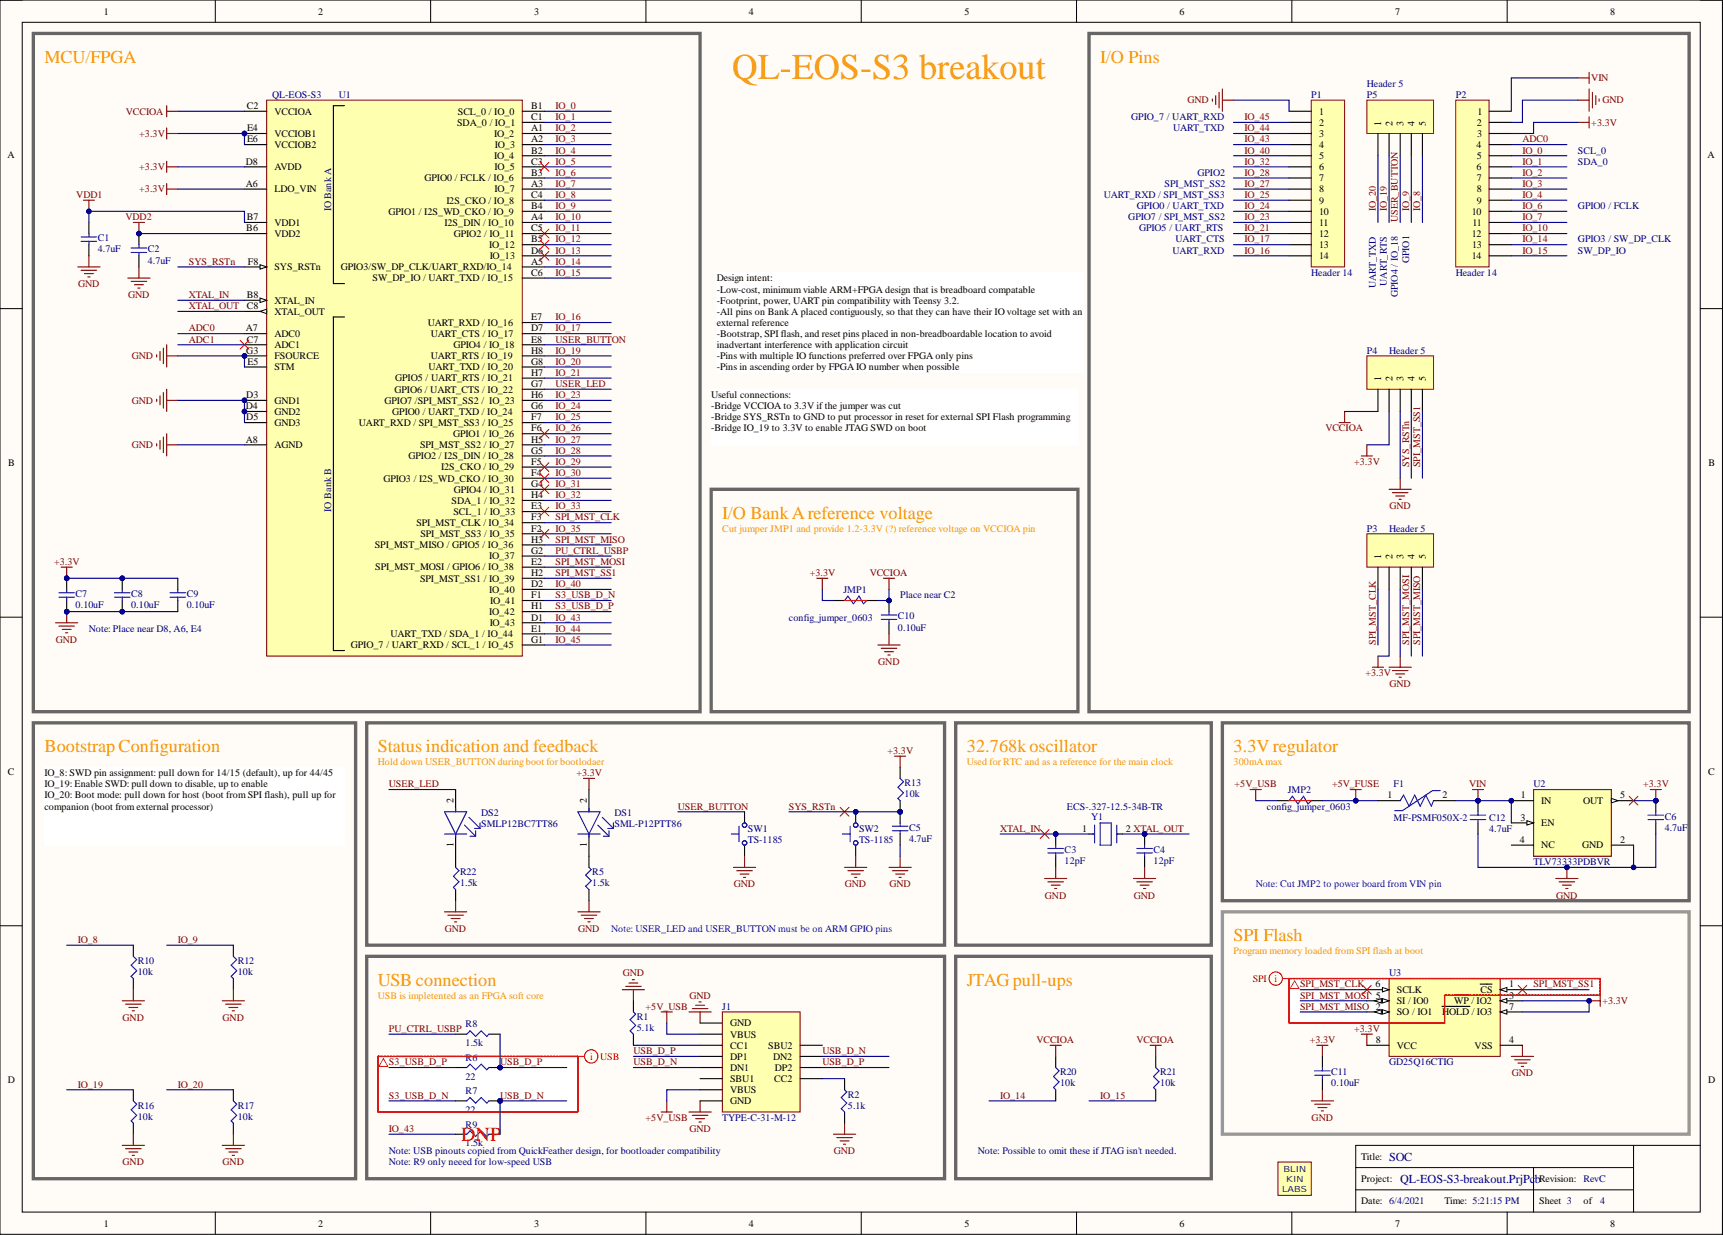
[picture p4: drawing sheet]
<svg xmlns="http://www.w3.org/2000/svg" width="393mm" height="282mm" viewBox="0 0 393 282" stroke-linecap="round" stroke-linejoin="round" font-family="sans-serif">
<defs><g id="words">
<text font-size="8.3" fill="#f90" x="167.1" y="18">QL-EOS-S3 breakout</text>
<text font-size="4.6" fill="#f00" x="105.3" y="260.4">DNP</text>
<g font-size="4.1" fill="#f90">
<text x="10.1" y="14.3">MCU/FPGA</text>
<text x="251.2" y="14.3">I/O Pins</text>
<text x="164.9" y="118.4">I/O BankAreference voltage</text>
<text x="10.1" y="171.7">Bootstrap Configuration</text>
<text x="86.3" y="171.7">Status indication and feedback</text>
<text x="220.7" y="171.7">32.768koscillator</text>
<text x="281.6" y="171.7">3.3V regulator</text>
<text x="281.6" y="214.8">SPI Flash</text>
<text x="86.3" y="225">USB connection</text>
<text x="220.7" y="225">JTAG pull-ups</text>
</g>
<g font-size="2.8" fill="#000080">
<text x="317.1" y="264.9">SOC</text>
<text x="319.7" y="270">QL-EOS-S3-breakout.PrjPc</text>
<text x="350.4" y="270">b</text>
</g>
<g font-size="2.3">
<text x="23.7" y="3.3">1</text>
<text x="72.6" y="3.3">2</text>
<text x="121.9" y="3.3">3</text>
<text x="171" y="3.3">4</text>
<text x="220.2" y="3.3">5</text>
<text x="269.3" y="3.3">6</text>
<text x="318.5" y="3.3">7</text>
<text x="367.6" y="3.3">8</text>
<text x="56.3" y="24.9">C2</text>
<text x="56.4" y="30">E4</text>
<text x="62.7" y="26.2">VCCIOA</text>
<text x="104.4" y="28.7">SDA_0 / IO_1</text>
<text x="104.5" y="26.2">SCL_0 / IO_0</text>
<text x="121.3" y="30">A1</text>
<text x="121.3" y="24.9">B1</text>
<text x="121.3" y="27.4">C1</text>
<text x="301.1" y="26.2">1</text>
<text x="301.1" y="28.7">2</text>
<text x="315.3" y="28.7" transform="rotate(-90 315.3 28.7)">1</text>
<text x="317.9" y="28.7" transform="rotate(-90 317.9 28.7)">2</text>
<text x="320.4" y="28.7" transform="rotate(-90 320.4 28.7)">3</text>
<text x="323" y="28.7" transform="rotate(-90 323 28.7)">4</text>
<text x="325.5" y="28.7" transform="rotate(-90 325.5 28.7)">5</text>
<text x="337.2" y="28.7">2</text>
<text x="337.3" y="26.2">1</text>
<text x="1.7" y="36">A</text>
<text x="56.4" y="32.5">E6</text>
<text x="62.7" y="31.2">VCCIOB1</text>
<text x="62.7" y="33.8">VCCIOB2</text>
<text x="112.8" y="31.2">IO_2</text>
<text x="113" y="33.8">IO_3</text>
<text x="121.3" y="32.5">A2</text>
<text x="121.3" y="35">B2</text>
<text x="301.1" y="31.2">3</text>
<text x="301.1" y="33.8">4</text>
<text x="337.1" y="33.8">4</text>
<text x="337.2" y="31.2">3</text>
<text x="389.8" y="36">A</text>
<text x="56.2" y="37.6">D8</text>
<text x="62.7" y="38.8">AVDD</text>
<text x="96.9" y="41.4">GPIO0 / FCLK / IO_6</text>
<text x="112.8" y="36.3">IO_4</text>
<text x="112.9" y="38.8">IO_5</text>
<text x="121.3" y="40.1">B3</text>
<text x="121.3" y="37.6">C3</text>
<text x="301.1" y="36.3">5</text>
<text x="301.1" y="38.8">6</text>
<text x="301.1" y="41.4">7</text>
<text x="337.1" y="38.8">6</text>
<text x="337.2" y="36.3">5</text>
<text x="337.2" y="41.4">7</text>
<text x="56.2" y="42.7">A6</text>
<text x="62.7" y="43.9">LDO_VIN</text>
<text x="101.9" y="46.5">I2S_CKO / IO_8</text>
<text x="112.9" y="43.9">IO_7</text>
<text x="121.3" y="42.7">A3</text>
<text x="121.3" y="47.7">B4</text>
<text x="121.3" y="45.2">C4</text>
<text x="301.1" y="43.9">8</text>
<text x="301.1" y="46.5">9</text>
<text x="337.2" y="43.9">8</text>
<text x="337.2" y="46.5">9</text>
<text x="56.2" y="52.8">B6</text>
<text x="56.3" y="50.3">B7</text>
<text x="62.7" y="51.5">VDD1</text>
<text x="88.7" y="49">GPIO1 / I2S_WD_CKO / IO_9</text>
<text x="101.5" y="51.5">I2S_DIN / IO_10</text>
<text x="121.3" y="50.3">A4</text>
<text x="121.3" y="52.8">C5</text>
<text x="301.1" y="49">10</text>
<text x="301.1" y="51.5">11</text>
<text x="336" y="49">10</text>
<text x="336.1" y="51.5">11</text>
<text x="62.7" y="54.1">VDD2</text>
<text x="103.6" y="54.1">GPIO2 / IO_11</text>
<text x="111.7" y="56.6">IO_12</text>
<text x="111.8" y="59.1">IO_13</text>
<text x="121.3" y="55.3">B5</text>
<text x="121.3" y="57.9">D6</text>
<text x="301.1" y="54.1">12</text>
<text x="301.1" y="56.6">13</text>
<text x="301.1" y="59.1">14</text>
<text x="336" y="54.1">12</text>
<text x="336" y="59.1">14</text>
<text x="336.1" y="56.6">13</text>
<text x="56.6" y="60.4">F8</text>
<text x="62.7" y="61.7">SYS_RSTn</text>
<text x="77.8" y="61.7">GPIO3/SW_DP_CLK/UART_RXD/IO_14</text>
<text x="85.1" y="64.2">SW_DP_IO / UART_TXD / IO_15</text>
<text x="121.3" y="60.4">A5</text>
<text x="121.3" y="63">C6</text>
<text x="163.6" y="64.2">Design intent:</text>
<text x="56.3" y="68">B8</text>
<text x="56.3" y="70.6">C8</text>
<text x="62.7" y="69.3">XTAL_IN</text>
<text x="62.7" y="71.8">XTAL_OUT</text>
<text x="163.6" y="66.8">-Low-cost, minimum viable ARM+FPGA design that is breadboard compatable</text>
<text x="163.6" y="69.3">-Footprint, power, UART pin compatibility with Teensy 3.2.</text>
<text x="163.6" y="71.8">-All pins on Bank A placed contiguously, so that they can have their IO voltage set with an</text>
<text x="56.2" y="75.6">A7</text>
<text x="62.7" y="76.9">ADC0</text>
<text x="97.7" y="74.4">UART_RXD / IO_16</text>
<text x="98.3" y="76.9">UART_CTS / IO_17</text>
<text x="121.3" y="75.6">D7</text>
<text x="121.3" y="73.1">E7</text>
<text x="163.6" y="74.4">external reference</text>
<text x="163.6" y="76.9">-Bootstrap, SPI flash, and reset pins placed in non-breadboardable location to avoid</text>
<text x="56.2" y="80.7">G3</text>
<text x="56.3" y="78.2">C7</text>
<text x="56.5" y="83.3">E5</text>
<text x="62.7" y="79.4">ADC1</text>
<text x="62.7" y="82">FSOURCE</text>
<text x="98.3" y="82">UART_RTS / IO_19</text>
<text x="103.5" y="79.4">GPIO4 / IO_18</text>
<text x="121.3" y="78.2">E8</text>
<text x="121.3" y="83.3">G8</text>
<text x="121.3" y="80.7">H8</text>
<text x="163.6" y="79.4">i</text>
<text x="163.6" y="82">-Pins with multiple IO functions preferred over FPGA only pins</text>
<text x="164.2" y="79.4">nadvertant interference with application circuit</text>
<text x="62.7" y="84.5">STM</text>
<text x="90.1" y="89.6">GPIO6 / UART_CTS / IO_22</text>
<text x="90.2" y="87.1">GPIO5 / UART_RTS / IO_21</text>
<text x="97.8" y="84.5">UART_TXD / IO_20</text>
<text x="121.3" y="88.3">G7</text>
<text x="121.3" y="85.8">H7</text>
<text x="163.6" y="84.5">-Pins in ascending order by FPGA IO number when possible</text>
<text x="315.3" y="87.1" transform="rotate(-90 315.3 87.1)">1</text>
<text x="317.9" y="87.1" transform="rotate(-90 317.9 87.1)">2</text>
<text x="320.4" y="87.1" transform="rotate(-90 320.4 87.1)">3</text>
<text x="323" y="87.1" transform="rotate(-90 323 87.1)">4</text>
<text x="325.5" y="87.1" transform="rotate(-90 325.5 87.1)">5</text>
<text x="56.2" y="93.4">D4</text>
<text x="56.2" y="90.9">D3</text>
<text x="56.2" y="95.9">D5</text>
<text x="62.7" y="92.1">GND1</text>
<text x="62.7" y="94.7">GND2</text>
<text x="87.8" y="92.1">GPIO7 /SPI_MST_SS2 / IO_23</text>
<text x="89.6" y="94.7">GPIO0 / UART_TXD / IO_24</text>
<text x="121.3" y="95.9">F7</text>
<text x="121.3" y="93.4">G6</text>
<text x="121.3" y="90.9">H6</text>
<text x="162.4" y="90.9">Useful connections:</text>
<text x="162.4" y="93.4">-Bridge VCCIOA to 3.3V if the jumper was cut</text>
<text x="162.4" y="95.9">-Bridge SYS_RSTn to GND to put processor in reset for external SPI Flash programming</text>
<text x="56.2" y="101">A8</text>
<text x="62.7" y="97.2">GND3</text>
<text x="81.9" y="97.2">UART_RXD / SPI_MST_SS3 / IO_25</text>
<text x="103.4" y="99.8">GPIO1 / IO_26</text>
<text x="121.3" y="98.5">F6</text>
<text x="121.3" y="101">H5</text>
<text x="162.4" y="98.5">-Bridge IO_19 to 3.3V to enable JTAG SWD on boot</text>
<text x="1.9" y="106.4">B</text>
<text x="62.7" y="102.3">AGND</text>
<text x="93.3" y="104.8">GPIO2 / I2S_DIN / IO_28</text>
<text x="95.9" y="102.3">SPI_MST_SS2 / IO_27</text>
<text x="100.7" y="107.4">I2S_CKO / IO_29</text>
<text x="121.3" y="106.1">F5</text>
<text x="121.3" y="103.6">G5</text>
<text x="390" y="106.4">B</text>
<text x="87.5" y="109.9">GPIO3 / I2S_WD_CKO / IO_30</text>
<text x="103.6" y="112.4">GPIO4 / IO_31</text>
<text x="121.3" y="108.6">F4</text>
<text x="121.3" y="111.2">G4</text>
<text x="121.3" y="113.7">H4</text>
<text x="103.1" y="115">SDA_1 / IO_32</text>
<text x="103.5" y="117.5">SCL_1 / IO_33</text>
<text x="121.3" y="116.2">E3</text>
<text x="121.3" y="118.8">F3</text>
<text x="85.6" y="125.1">SPI_MST_MISO / GPIO5 / IO_36</text>
<text x="95.1" y="120.1">SPI_MST_CLK / IO_34</text>
<text x="96" y="122.6">SPI_MST_SS3 / IO_35</text>
<text x="121.3" y="121.3">F2</text>
<text x="121.3" y="123.9">H3</text>
<text x="85.7" y="130.2">SPI_MST_MOSI / GPIO6 / IO_38</text>
<text x="111.7" y="127.7">IO_37</text>
<text x="121.3" y="128.9">E2</text>
<text x="121.3" y="126.4">G2</text>
<text x="121.3" y="131.5">H2</text>
<text x="315.3" y="127.7" transform="rotate(-90 315.3 127.7)">1</text>
<text x="317.9" y="127.7" transform="rotate(-90 317.9 127.7)">2</text>
<text x="320.4" y="127.7" transform="rotate(-90 320.4 127.7)">3</text>
<text x="323" y="127.7" transform="rotate(-90 323 127.7)">4</text>
<text x="325.5" y="127.7" transform="rotate(-90 325.5 127.7)">5</text>
<text x="95.9" y="132.7">SPI_MST_SS1 / IO_39</text>
<text x="111.7" y="135.3">IO_40</text>
<text x="111.9" y="137.8">IO_41</text>
<text x="121.3" y="134">D2</text>
<text x="121.3" y="136.6">F1</text>
<text x="111.7" y="140.4">IO_42</text>
<text x="111.8" y="142.9">IO_43</text>
<text x="121.3" y="141.6">D1</text>
<text x="121.3" y="139.1">H1</text>
<text x="80.1" y="148">GPIO_7 / UART_RXD / SCL_1 / IO_45</text>
<text x="89.1" y="145.4">UART_TXD / SDA_1 / IO_44</text>
<text x="121.3" y="144.2">E1</text>
<text x="121.3" y="146.7">G1</text>
<text x="1.8" y="176.8">C</text>
<text x="10.1" y="177.2">IO_8: SWD pin assignment: pull down for 14/15 (default), up for 44/45</text>
<text x="10.1" y="179.7">IO_19:Enable SWD:pull down to disable, up to enable</text>
<text x="389.9" y="176.8">C</text>
<text x="10.1" y="182.2">IO_20: Boot mode: pull down for host (boot from SPI flash), pull up for</text>
<text x="10.1" y="184.8">companion (boot from external processor)</text>
<text x="103.5" y="183.2" transform="rotate(-90 103.5 183.2)">2</text>
<text x="133.9" y="183.2" transform="rotate(-90 133.9 183.2)">2</text>
<text x="316.8" y="182.2">1</text>
<text x="329.3" y="182.2">2</text>
<text x="347.2" y="182.2">1</text>
<text x="351.9" y="183.5">IN</text>
<text x="361.4" y="183.5">OUT</text>
<text x="369.9" y="182.2">5</text>
<text x="247" y="189.8">1</text>
<text x="257" y="189.8">2 XTAL_OUT</text>
<text x="347.1" y="187.3">3</text>
<text x="351.9" y="188.6">EN</text>
<text x="103.5" y="193.2" transform="rotate(-90 103.5 193.2)">1</text>
<text x="133.9" y="193.2" transform="rotate(-90 133.9 193.2)">1</text>
<text x="347" y="192.4">4</text>
<text x="351.9" y="193.7">NC</text>
<text x="361.2" y="193.7">GND</text>
<text x="369.9" y="192.4">2</text>
<text x="314" y="225.4">6</text>
<text x="318.9" y="226.6">SCLK</text>
<text x="338" y="226.6">CS</text>
<text x="344.5" y="225.4">1</text>
<text x="344.5" y="227.9">3</text>
<text x="318.9" y="231.7">SO / IO1</text>
<text x="318.9" y="229.2">SI / IO0</text>
<text x="329.2" y="231.7">HOLD / IO3</text>
<text x="332" y="229.2">WP / IO2</text>
<text x="344.5" y="230.4">7</text>
<text x="166.7" y="234.3">GND</text>
<text x="166.7" y="236.8">VBUS</text>
<text x="166.7" y="239.3">CC1</text>
<text x="175.4" y="239.3">SBU2</text>
<text x="314.1" y="238.1">8</text>
<text x="318.9" y="239.3">VCC</text>
<text x="336.7" y="239.3">VSS</text>
<text x="344.5" y="238.1">4</text>
<text x="166.7" y="241.9">DP1</text>
<text x="166.7" y="244.4">DN1</text>
<text x="176.5" y="241.9">DN2</text>
<text x="176.9" y="244.4">DP2</text>
<text x="1.8" y="247.3">D</text>
<text x="166.7" y="246.9">SBU1</text>
<text x="166.7" y="249.5">VBUS</text>
<text x="176.7" y="246.9">CC2</text>
<text x="389.9" y="247.3">D</text>
<text x="166.7" y="252">GND</text>
<text x="310.8" y="264.7">Title:</text>
<text x="310.8" y="269.8">Project:</text>
<text x="351.4" y="269.8">Revision: RevC</text>
<text x="310.8" y="274.9">Date: 6/4/2021</text>
<text x="329.8" y="274.9">Time: 5:21:15 PM</text>
<text x="351.4" y="274.9">Sheet 3</text>
<text x="361.5" y="274.9">of</text>
<text x="23.7" y="279.9">1</text>
<text x="72.6" y="279.9">2</text>
<text x="121.9" y="279.9">3</text>
<text x="171" y="279.9">4</text>
<text x="220.2" y="279.9">5</text>
<text x="269.3" y="279.9">6</text>
<text x="318.5" y="279.9">7</text>
<text x="367.6" y="279.9">8</text>
</g>
<g font-size="2.3" fill="#000080">
<text x="62.2" y="22.3">QL-EOS-S3</text>
<text x="77.4" y="22.3">U1</text>
<text x="299.4" y="22.3">P1</text>
<text x="312" y="22.3">P5</text>
<text x="312" y="19.8">Header 5</text>
<text x="332.3" y="22.3">P2</text>
<text x="258.3" y="27.4">GPIO_7 / UART_RXD</text>
<text x="267.8" y="30">UART_TXD</text>
<text x="360.2" y="35">SCL_0</text>
<text x="273.4" y="40.1">GPIO2</text>
<text x="360.2" y="37.6">SDA_0</text>
<text x="252" y="45.2">UART_RXD / SPI_MST_SS3</text>
<text x="259.5" y="47.7">GPIO0 / UART_TXD</text>
<text x="265.9" y="42.7">SPI_MST_SS2</text>
<text x="360.2" y="47.7">GPIO0 / FCLK</text>
<text x="75.6" y="48.2" transform="rotate(-90 75.6 48.2)">IO Bank A</text>
<text x="257.6" y="50.3">GPIO7 / SPI_MST_SS2</text>
<text x="260" y="52.8">GPIO5 / UART_RTS</text>
<text x="22.3" y="55.1">C1</text>
<text x="22.3" y="57.6">4.7uF</text>
<text x="33.7" y="57.6">C2</text>
<text x="267.6" y="57.9">UART_RXD</text>
<text x="268.3" y="55.3">UART_CTS</text>
<text x="360.2" y="55.3">GPIO3 / SW_DP_CLK</text>
<text x="360.2" y="57.9">SW_DP_IO</text>
<text x="33.7" y="60.2">4.7uF</text>
<text x="299.4" y="63">Header 14</text>
<text x="314.1" y="65.8" transform="rotate(-90 314.1 65.8)">UART_TXD</text>
<text x="316.6" y="65.3" transform="rotate(-90 316.6 65.3)">UART_RTS</text>
<text x="321.7" y="60.1" transform="rotate(-90 321.7 60.1)">GPIO1</text>
<text x="332.3" y="63">Header 14</text>
<text x="319.1" y="67.9" transform="rotate(-90 319.1 67.9)">GPIO4 / IO_18</text>
<text x="312" y="80.7">P4</text>
<text x="317.1" y="80.7">Header 5</text>
<text x="75.6" y="116.8" transform="rotate(-90 75.6 116.8)">IO Bank B</text>
<text x="312" y="121.3">P3</text>
<text x="317.1" y="121.3">Header 5</text>
<text x="17.3" y="136.3">C7</text>
<text x="29.9" y="136.3">C8</text>
<text x="42.6" y="136.3">C9</text>
<text x="192.6" y="135.3">JMP1</text>
<text x="205.5" y="136.6">Place near C2</text>
<text x="17.3" y="138.8">0.10uF</text>
<text x="29.9" y="138.8">0.10uF</text>
<text x="42.6" y="138.8">0.10uF</text>
<text x="180.1" y="141.6">config_jumper_0603</text>
<text x="205" y="141.4">C10</text>
<text x="205" y="143.9">0.10uF</text>
<text x="20.3" y="144.2">Note: Place near D8, A6, E4</text>
<text x="206.5" y="179.4">R13</text>
<text x="318.1" y="179.7">F1</text>
<text x="350.1" y="179.7">U2</text>
<text x="206.5" y="182">10k</text>
<text x="243.5" y="184.8">ECS-.327-12.5-34B-TR</text>
<text x="289.2" y="184.8">config_jumper_0603</text>
<text x="294" y="181">JMP2</text>
<text x="109.8" y="186.3">DS2</text>
<text x="109.8" y="188.8">SMLP12BC7TT86</text>
<text x="140.3" y="186.3">DS1</text>
<text x="140.3" y="188.8">SML-P12PTT86</text>
<text x="170.7" y="189.8">SW1</text>
<text x="196.1" y="189.8">SW2</text>
<text x="207.5" y="189.6">C5</text>
<text x="249.1" y="187.1">Y1</text>
<text x="318.1" y="187.3">MF-PSMF050X-2</text>
<text x="339.9" y="187.3">C12</text>
<text x="339.9" y="189.8">4.7uF</text>
<text x="380" y="187.1">C6</text>
<text x="380" y="189.6">4.7uF</text>
<text x="170.7" y="192.4">TS-1185</text>
<text x="196.1" y="192.4">TS-1185</text>
<text x="207.5" y="192.1">4.7uF</text>
<text x="243" y="194.7">C3</text>
<text x="243" y="197.2">12pF</text>
<text x="263.3" y="194.7">C4</text>
<text x="263.3" y="197.2">12pF</text>
<text x="350.1" y="197.5">TLV73333PDBVR</text>
<text x="105" y="199.7">R22</text>
<text x="105" y="202.3">1.5k</text>
<text x="135.2" y="199.7">R5</text>
<text x="135.2" y="202.3">1.5k</text>
<text x="31.5" y="220">R10</text>
<text x="54.3" y="220">R12</text>
<text x="31.5" y="222.6">10k</text>
<text x="54.3" y="222.6">10k</text>
<text x="317.1" y="222.8">U3</text>
<text x="145.4" y="232.7">R1</text>
<text x="164.9" y="230.4">J1</text>
<text x="106.3" y="234.5">R8</text>
<text x="106.3" y="238.8">1.5k</text>
<text x="145.4" y="235.3">5.1k</text>
<text x="106.3" y="242.1">R6</text>
<text x="242" y="245.4">R20</text>
<text x="264.9" y="245.4">R21</text>
<text x="303.9" y="245.4">C11</text>
<text x="317.1" y="243.1">GD25Q16CTIG</text>
<text x="106.3" y="246.4">22</text>
<text x="106.3" y="249.7">R7</text>
<text x="193.6" y="250.5">R2</text>
<text x="242" y="248">10k</text>
<text x="264.9" y="248">10k</text>
<text x="303.9" y="248">0.10uF</text>
<text x="31.5" y="253">R16</text>
<text x="31.5" y="255.6">10k</text>
<text x="54.3" y="253">R17</text>
<text x="54.3" y="255.6">10k</text>
<text x="106.3" y="254.1">22</text>
<text x="106.3" y="257.4">R9</text>
<text x="164.9" y="255.8">TYPE-C-31-M-12</text>
<text x="193.6" y="253">5.1k</text>
<text x="88.8" y="263.4">Note: USB pinouts copied from QuickFeather design, for bootloader compatibility</text>
<text x="106.3" y="261.7">1.5k</text>
<text x="223.3" y="263.4">Note: Possible to omit these ifJTAG isn't needed.</text>
<text x="88.8" y="266">Note: R9 only neeed for low-speed USB</text>
<text x="365.3" y="274.9">4</text>
</g>
<g font-size="2.3" fill="#800000">
<text x="271.1" y="23.6">GND</text>
<text x="363.3" y="18.5">VIN</text>
<text x="365.8" y="23.6">GND</text>
<text x="28.8" y="26.2">VCCIOA</text>
<text x="126.8" y="24.9">IO_0</text>
<text x="126.8" y="27.4">IO_1</text>
<text x="126.8" y="30">IO_2</text>
<text x="284.1" y="27.4">IO_45</text>
<text x="284.1" y="30">IO_44</text>
<text x="363.3" y="28.7">+3.3V</text>
<text x="31.8" y="31.2">+3.3V</text>
<text x="126.8" y="32.5">IO_3</text>
<text x="126.8" y="35">IO_4</text>
<text x="284.1" y="35">IO_40</text>
<text x="284.1" y="32.5">IO_43</text>
<text x="347.6" y="35">IO_0</text>
<text x="347.6" y="32.5">ADC0</text>
<text x="31.8" y="38.8">+3.3V</text>
<text x="126.8" y="37.6">IO_5</text>
<text x="126.8" y="40.1">IO_6</text>
<text x="284.1" y="37.6">IO_32</text>
<text x="284.1" y="40.1">IO_28</text>
<text x="347.6" y="37.6">IO_1</text>
<text x="347.6" y="40.1">IO_2</text>
<text x="17.4" y="45.2">VDD1</text>
<text x="31.8" y="43.9">+3.3V</text>
<text x="126.8" y="42.7">IO_7</text>
<text x="126.8" y="45.2">IO_8</text>
<text x="126.8" y="47.7">IO_9</text>
<text x="284.1" y="42.7">IO_27</text>
<text x="284.1" y="45.2">IO_25</text>
<text x="284.1" y="47.7">IO_24</text>
<text x="347.6" y="42.7">IO_3</text>
<text x="347.6" y="45.2">IO_4</text>
<text x="347.6" y="47.7">IO_6</text>
<text x="28.7" y="50.3">VDD2</text>
<text x="126.8" y="50.3">IO_10</text>
<text x="126.8" y="52.8">IO_11</text>
<text x="284.1" y="50.3">IO_23</text>
<text x="284.1" y="52.8">IO_21</text>
<text x="314.1" y="48.2" transform="rotate(-90 314.1 48.2)">IO_20</text>
<text x="316.6" y="48.2" transform="rotate(-90 316.6 48.2)">IO_19</text>
<text x="319.1" y="50.8" transform="rotate(-90 319.1 50.8)">USER_BUTTON</text>
<text x="321.7" y="48.2" transform="rotate(-90 321.7 48.2)">IO_9</text>
<text x="324.2" y="48.2" transform="rotate(-90 324.2 48.2)">IO_8</text>
<text x="347.6" y="50.3">IO_7</text>
<text x="347.6" y="52.8">IO_10</text>
<text x="126.8" y="55.3">IO_12</text>
<text x="126.8" y="57.9">IO_13</text>
<text x="284.1" y="55.3">IO_17</text>
<text x="284.1" y="57.9">IO_16</text>
<text x="347.6" y="55.3">IO_14</text>
<text x="347.6" y="57.9">IO_15</text>
<text x="17.8" y="65.5">GND</text>
<text x="43.1" y="60.4">SYS_RSTn</text>
<text x="126.8" y="60.4">IO_14</text>
<text x="126.8" y="63">IO_15</text>
<text x="29.3" y="68">GND</text>
<text x="43.1" y="70.6">XTAL_OUT</text>
<text x="43.1" y="68">XTAL_IN</text>
<text x="43.1" y="75.6">ADC0</text>
<text x="126.8" y="73.1">IO_16</text>
<text x="126.8" y="75.6">IO_17</text>
<text x="30.1" y="82">GND</text>
<text x="43.1" y="78.2">ADC1</text>
<text x="126.8" y="83.3">IO_20</text>
<text x="126.8" y="80.7">IO_19</text>
<text x="126.8" y="78.2">USER_BUTTON</text>
<text x="126.8" y="88.3">USER_LED</text>
<text x="126.8" y="85.8">IO_21</text>
<text x="30.1" y="92.1">GND</text>
<text x="126.8" y="90.9">IO_23</text>
<text x="126.8" y="93.4">IO_24</text>
<text x="126.8" y="95.9">IO_25</text>
<text x="126.8" y="98.5">IO_26</text>
<text x="126.8" y="101">IO_27</text>
<text x="302.6" y="98.5">VCCIOA</text>
<text x="30.1" y="102.3">GND</text>
<text x="126.8" y="103.6">IO_28</text>
<text x="126.8" y="106.1">IO_29</text>
<text x="309.2" y="106.1">+3.3V</text>
<text x="321.7" y="106.6" transform="rotate(-90 321.7 106.6)">SYS_RSTn</text>
<text x="324.2" y="106.6" transform="rotate(-90 324.2 106.6)">SPI_MST_SS1</text>
<text x="126.8" y="108.6">IO_30</text>
<text x="126.8" y="111.2">IO_31</text>
<text x="126.8" y="113.7">IO_32</text>
<text x="126.8" y="116.2">IO_33</text>
<text x="126.8" y="118.8">SPI_MST_CLK</text>
<text x="317.2" y="116.2">GND</text>
<text x="126.8" y="121.3">IO_35</text>
<text x="126.8" y="123.9">SPI_MST_MISO</text>
<text x="12.3" y="128.9">+3.3V</text>
<text x="126.8" y="126.4">PU_CTRL_USBP</text>
<text x="126.8" y="128.9">SPI_MST_MOSI</text>
<text x="126.8" y="131.5">SPI_MST_SS1</text>
<text x="184.9" y="131.5">+3.3V</text>
<text x="198.6" y="131.5">VCCIOA</text>
<text x="126.8" y="136.6">S3_USB_D_N</text>
<text x="126.8" y="134">IO_40</text>
<text x="126.8" y="139.1">S3_USB_D_P</text>
<text x="126.8" y="141.6">IO_43</text>
<text x="12.8" y="146.7">GND</text>
<text x="126.8" y="144.2">IO_44</text>
<text x="126.8" y="146.7">IO_45</text>
<text x="314.1" y="147.2" transform="rotate(-90 314.1 147.2)">SPI_MST_CLK</text>
<text x="321.7" y="147.2" transform="rotate(-90 321.7 147.2)">SPI_MST_MOSI</text>
<text x="324.2" y="147.2" transform="rotate(-90 324.2 147.2)">SPI_MST_MISO</text>
<text x="200.5" y="151.8">GND</text>
<text x="311.7" y="154.3">+3.3V</text>
<text x="317.2" y="156.9">GND</text>
<text x="202.6" y="172.1">+3.3V</text>
<text x="88.8" y="179.7">USER_LED</text>
<text x="131.6" y="177.2">+3.3V</text>
<text x="281.9" y="179.7">+5V_USB</text>
<text x="304.1" y="179.7">+5V_FUSE</text>
<text x="335.4" y="179.7">VIN</text>
<text x="375.1" y="179.7">+3.3V</text>
<text x="154.8" y="184.8">USER_BUTTON</text>
<text x="180.1" y="184.8">SYS_RSTn</text>
<text x="228.3" y="189.8">XTAL_IN</text>
<text x="167.5" y="202.5">GND</text>
<text x="192.9" y="202.5">GND</text>
<text x="203" y="202.5">GND</text>
<text x="238.6" y="205.1">GND</text>
<text x="258.9" y="205.1">GND</text>
<text x="355.3" y="205.1">GND</text>
<text x="17.8" y="215.2">IO_8</text>
<text x="40.6" y="215.2">IO_9</text>
<text x="101.6" y="212.7">GND</text>
<text x="132" y="212.7">GND</text>
<text x="142.2" y="222.8">GND</text>
<text x="157.4" y="227.9">GND</text>
<text x="296.8" y="225.4">SPI_MST_CLK</text>
<text x="296.8" y="227.9">SPI_MST_MOSI 5</text>
<text x="350.1" y="225.4">SPI_MST_SS1</text>
<text x="28" y="233">GND</text>
<text x="50.8" y="233">GND</text>
<text x="147.4" y="230.4">+5V_USB</text>
<text x="296.8" y="230.4">SPI_MST_MISO 2</text>
<text x="365.8" y="229.2">+3.3V</text>
<text x="88.8" y="235.5">PU_CTRL_USBP</text>
<text x="236.6" y="238.1">VCCIOA</text>
<text x="259.4" y="238.1">VCCIOA</text>
<text x="299" y="238.1">+3.3V</text>
<text x="309.2" y="235.5">+3.3V</text>
<text x="88.8" y="243.1">S3_USB_D_P</text>
<text x="114.2" y="243.1">USB_D_P</text>
<text x="144.6" y="240.6">USB_D_P</text>
<text x="144.6" y="243.1">USB_D_N</text>
<text x="187.7" y="243.1">USB_D_P</text>
<text x="187.7" y="240.6">USB_D_N</text>
<text x="345.1" y="245.7">GND</text>
<text x="17.8" y="248.2">IO_19</text>
<text x="40.6" y="248.2">IO_20</text>
<text x="88.8" y="250.8">S3_USB_D_N</text>
<text x="114.2" y="250.8">USB_D_N</text>
<text x="228.3" y="250.8">IO_14</text>
<text x="251.2" y="250.8">IO_15</text>
<text x="147.4" y="255.8">+5V_USB</text>
<text x="299.4" y="255.8">GND</text>
<text x="88.8" y="258.4">IO_43</text>
<text x="157.4" y="258.4">GND</text>
<text x="190.4" y="263.4">GND</text>
<text x="28" y="266">GND</text>
<text x="50.8" y="266">GND</text>
</g>
<g font-size="2.3" fill="#f90">
<text x="164.9" y="121.3">Cut jumper JMP1 and provide 1.2-3.3V (?) reference voltage on VCCIOA pin</text>
<text x="86.3" y="174.6">Hold down USER_BUTTON duringboot for bootlodaer</text>
<text x="220.7" y="174.6">Used for RTC and as a reference for the main clock</text>
<text x="281.6" y="174.6">300mA max</text>
<text x="281.6" y="217.8">Program memory loaded from SPI flash at boot</text>
<text x="86.3" y="227.9">USB is impletented as an FPGA soft core</text>
</g>
<g font-size="2.3" fill="#00f">
<text x="286.7" y="202.5">Note: Cut JMP2 to power board from VIN pin</text>
<text x="139.5" y="212.7">Note: USER_LED and USER_BUTTON must be on ARM GPIO pins</text>
</g>
<g font-size="2.3" fill="#f00">
<text x="286" y="224.1">SPI</text>
<text x="291" y="224.1">i</text>
<text x="134.7" y="241.9">i</text>
<text x="137" y="241.9">USB</text>
</g>
<g font-size="1.9" fill="#000080">
<text x="293" y="267.4">BLIN</text>
<text x="293.6" y="269.7">KIN</text>
<text x="292.7" y="272">LABS</text>
</g>
</g></defs>
<path d="M0 0h393.2v281.7h-393.2z" fill-rule="evenodd" fill="#fffcf8"/>
<path d="M0 0h393.2v281.7h-393.2z" fill="none" stroke="#000" stroke-width=".23"/>
<path d="M5.1 5.1h383.1v271.5h-383.1z" fill-rule="evenodd" fill="#fffcf8"/>
<g fill="none" stroke="#000" stroke-width=".23">
<path d="M0 0h5.1M5.1 5.1h383.1v271.5h-383.1zM49.2 0v5.1M98.3 0v5.1M147.5 0v5.1M196.6 0v5.1M245.8 0v5.1M294.9 0v5.1M344.1 0v5.1M388.2 0h5v5.1M0 70.4h5.1M388.2 70.4h5"/>
<path d="M0 140.9h5.1M388.2 140.9h5M0 211.3h5.1M388.2 211.3h5M49.2 276.6v5.1M98.3 276.6v5.1M147.5 276.6v5.1M196.6 276.6v5.1M245.8 276.6v5.1M294.9 276.6v5.1M344.1 276.6v5.1M393.2 276.6v5.1"/>
</g>
<g fill="#fff">
<path d="M294.3 223.3h71v3.9h-35.5v6.3h-35.5z" fill-rule="evenodd"/>
<path d="M86.3 241.1h45.6v12.7h-45.6z" fill-rule="evenodd"/>
</g>
<path d="M309.5 266.5h63.4M309.5 271.6h63.4M350.1 266.5v10.1M372.9 261.4v15.2M388.2 261.4h-78.7v15.2" fill="none" stroke="#000" stroke-width=".23"/>
<path d="M7.6 165h73.6v104h-73.6z" fill="none" stroke="#666" stroke-width=".76"/>
<g fill="none" stroke="#800000" stroke-width=".25">
<path d="M142.1 225.9h5M142.8 225.1h3.6M143.6 224.4h2M144.4 223.6h.5M144.6 225.9v2.5M150.9 231h2.6M152.2 231v2.5M157.3 231h5.1M158.1 230.2h3.5M158.8 229.4h2M159.6 228.7h.5M159.8 231v2.5"/>
<path d="M150.9 253.8h2.6M152.2 251.3v2.5M157.3 253.8h5.1M158.1 254.6h3.5M158.8 255.3h2M159.6 256.1h.5M159.8 251.3v2.5M190.3 258.9h5M191 259.6h3.6M192.8 256.3v2.6M191.8 260.4h2M192.6 261.2h.5"/>
</g>
<path d="M144.6 228.4v2.6M144.6 236v2.6M192.8 246.2v2.5M192.8 253.8v2.5" fill="none" stroke="#000" stroke-width=".25"/>
<path d="M144.6 231l.5 .5-1.3 1.2 1.3 1.3-1.3 1.3 .8 .7M192.8 248.7l.5 .5-1.3 1.3 1.3 1.3-1.3 1.2 .8 .8" fill="none" stroke="#00f" stroke-width=".25"/>
<path d="M164.9 231h17.8v22.8h-17.8z" fill-rule="evenodd" fill="#ffffb0"/>
<path d="M164.9 231h17.8v22.8h-17.8z" fill="none" stroke="#800000" stroke-width=".23"/>
<path d="M159.8 233.5h5.1M159.8 236h5.1M159.8 238.6h5.1M182.7 238.6h5M159.8 241.1h5.1M159.8 243.6h5.1M159.8 246.2h5.1M159.8 248.7h5.1M159.8 251.3h5.1M182.7 241.1h5M182.7 243.6h5M182.7 246.2h5" fill="none" stroke="#000" stroke-width=".25"/>
<path d="M299.4 22.9h7.6v38h-7.6z" fill-rule="evenodd" fill="#ffffb0"/>
<path d="M299.4 22.9h7.6v38h-7.6z" fill="none" stroke="#800000" stroke-width=".23"/>
<g fill="none" stroke="#000" stroke-width=".25">
<path d="M294.3 25.4h5.1M294.3 27.9h5.1M294.3 30.5h5.1M294.3 33h5.1M294.3 35.5h5.1M294.3 38.1h5.1M294.3 40.6h5.1M294.3 43.2h5.1M294.3 45.7h5.1M294.3 48.2h5.1M294.3 50.8h5.1M294.3 53.3h5.1"/>
<path d="M294.3 55.8h5.1M294.3 58.4h5.1"/>
</g>
<path d="M332.3 22.9h7.6v38h-7.6z" fill-rule="evenodd" fill="#ffffb0"/>
<path d="M332.3 22.9h7.6v38h-7.6z" fill="none" stroke="#800000" stroke-width=".23"/>
<g fill="none" stroke="#000" stroke-width=".25">
<path d="M339.9 25.4h5.1M339.9 27.9h5.1M339.9 30.5h5.1M339.9 33h5.1M339.9 35.5h5.1M339.9 38.1h5.1M339.9 40.6h5.1M339.9 43.2h5.1M339.9 45.7h5.1M339.9 48.2h5.1M339.9 50.8h5.1M339.9 53.3h5.1"/>
<path d="M339.9 55.8h5.1M339.9 58.4h5.1"/>
</g>
<path d="M312 121.8h15.3v7.6h-15.3z" fill-rule="evenodd" fill="#ffffb0"/>
<path d="M312 121.8h15.3v7.6h-15.3z" fill="none" stroke="#800000" stroke-width=".23"/>
<path d="M314.6 129.4v5.1M317.1 129.4v5.1M319.7 129.4v5.1M322.2 129.4v5.1M324.7 129.4v5.1" fill="none" stroke="#000" stroke-width=".25"/>
<path d="M312 81.2h15.3v7.6h-15.3z" fill-rule="evenodd" fill="#ffffb0"/>
<path d="M312 81.2h15.3v7.6h-15.3z" fill="none" stroke="#800000" stroke-width=".23"/>
<path d="M314.6 88.8v5.1M317.1 88.8v5.1M319.7 88.8v5.1M322.2 88.8v5.1M324.7 88.8v5.1" fill="none" stroke="#000" stroke-width=".25"/>
<path d="M38.1 24.1v2.6M38.1 25.4h2.5M19 45.7h2.6M20.3 45.7v2.5M35.8 91.1v.5M36.5 90.4v2M37.3 89.6v3.6M38.1 88.8v5.1M38.1 91.4h2.5" fill="none" stroke="#800000" stroke-width=".25"/>
<circle cx="20.3" cy="48.2" r=".51" fill="#000080"/>
<circle cx="20.3" cy="48.2" r=".51" fill="none" stroke="#000080" stroke-width=".23"/>
<g fill="none" stroke="#800000" stroke-width=".25">
<path d="M276.8 22.6v.5M277.5 21.8v2.1M278.3 21.1v3.5M279.1 20.3v5.1M279.1 22.9h2.5M360.2 27.9h2.6M362.8 26.7v2.5M313.3 152.3h2.5M314.6 149.7v2.6M317.1 152.3h5.1M317.9 153h3.5M318.6 153.8h2.1"/>
<path d="M319.4 154.6h.5M319.7 149.7v2.6"/>
</g>
<path d="M10.1 175.1h68.5v17.8h-68.5z" fill-rule="evenodd" fill="#fff"/>
<path d="M10.1 175.1h68.5v17.8h-68.5z" fill="none" stroke="#fff" stroke-width=".23"/>
<circle cx="195.3" cy="185.3" r=".51" fill="#000080"/>
<circle cx="195.3" cy="185.3" r=".51" fill="none" stroke="#000080" stroke-width=".23"/>
<path d="M195.3 185.3v2.5" fill="none" stroke="#000" stroke-width=".25"/>
<circle cx="195.3" cy="185.3" r=".51" fill="#000080"/>
<circle cx="195.3" cy="185.3" r=".51" fill="none" stroke="#000080" stroke-width=".23"/>
<path d="M170 185.3v2.5M170 192.9v2.5M195.3 192.9v2.5" fill="none" stroke="#000" stroke-width=".25"/>
<g fill="none" stroke="#00f" stroke-width=".25">
<path d="M166.9 190.4h1.8M168.7 188.6v3.5M192.3 190.4h1.8M194.1 188.6v3.5"/>
<circle cx="170" cy="192.4" r=".51"/>
<circle cx="170" cy="188.3" r=".51"/>
<circle cx="195.3" cy="192.4" r=".51"/>
<circle cx="195.3" cy="188.3" r=".51"/>
</g>
<g fill="none" stroke="#800000" stroke-width=".25">
<path d="M167.4 198h5.1M168.2 198.7h3.6M169 199.5h2M170 195.4v2.6M203 198h5M203.7 198.7h3.6M204.5 199.5h2M205.5 195.4v2.6M131.9 208.1h5.1M132.7 208.9h3.5M133.4 209.6h2.1M134.2 210.4h.5"/>
<path d="M134.5 205.6v2.5M169.7 200.2h.5M205.2 200.2h.5"/>
</g>
<circle cx="114.2" cy="243.6" r=".51" fill="#000080"/>
<circle cx="114.2" cy="243.6" r=".51" fill="none" stroke="#000080" stroke-width=".23"/>
<path d="M111.6 243.6h2.6" fill="none" stroke="#000" stroke-width=".25"/>
<circle cx="114.2" cy="243.6" r=".51" fill="#000080"/>
<circle cx="114.2" cy="243.6" r=".51" fill="none" stroke="#000080" stroke-width=".23"/>
<path d="M104 243.6h2.6" fill="none" stroke="#000" stroke-width=".25"/>
<path d="M106.6 243.6l.7-.7 1.3 1.3 1.2-1.3 1.3 1.3 .5-.6" fill="none" stroke="#00f" stroke-width=".25"/>
<circle cx="114.2" cy="251.3" r=".51" fill="#000080"/>
<circle cx="114.2" cy="251.3" r=".51" fill="none" stroke="#000080" stroke-width=".23"/>
<path d="M111.6 251.3h2.6" fill="none" stroke="#000" stroke-width=".25"/>
<circle cx="114.2" cy="251.3" r=".51" fill="#000080"/>
<circle cx="114.2" cy="251.3" r=".51" fill="none" stroke="#000080" stroke-width=".23"/>
<path d="M104 251.3h2.6" fill="none" stroke="#000" stroke-width=".25"/>
<path d="M106.6 251.3l.7-.8 1.3 1.3 1.2-1.3 1.3 1.3 .5-.5" fill="none" stroke="#00f" stroke-width=".25"/>
<circle cx="114.2" cy="243.6" r=".51" fill="#000080"/>
<circle cx="114.2" cy="243.6" r=".51" fill="none" stroke="#000080" stroke-width=".23"/>
<circle cx="114.2" cy="251.3" r=".51" fill="#000080"/>
<circle cx="114.2" cy="251.3" r=".51" fill="none" stroke="#000080" stroke-width=".23"/>
<path d="M104 236h2.6M111.6 236h2.6M104 258.9h2.6M111.6 258.9h2.6" fill="none" stroke="#000" stroke-width=".25"/>
<path d="M106.6 236l.7-.7 1.3 1.2 1.2-1.2 1.3 1.2 .5-.5M106.6 258.9l.7-.8 1.3 1.3 1.2-1.3 1.3 1.3 .5-.5" fill="none" stroke="#00f" stroke-width=".25"/>
<path d="M30.4 50.8h2.6M31.7 50.8v2.5" fill="none" stroke="#800000" stroke-width=".25"/>
<circle cx="31.7" cy="53.3" r=".51" fill="#000080"/>
<circle cx="31.7" cy="53.3" r=".51" fill="none" stroke="#000080" stroke-width=".23"/>
<g fill="none" stroke="#800000" stroke-width=".25">
<path d="M38.1 36.8v2.6M38.1 38.1h2.5M20.3 58.4v2.5M38.1 41.9v2.5M38.1 43.2h2.5M17.8 60.9h5M18.5 61.7h3.6M19.3 62.4h2M20 63.2h.5M29.2 63.5h5M29.9 64.2h3.6M30.7 65h2"/>
<path d="M31.5 65.7h.5M31.7 60.9v2.6"/>
</g>
<path d="M248.6 190.4h1.3M255 190.4h1.2" fill="none" stroke="#000" stroke-width=".25"/>
<path d="M249.4 190.4h.5M249.9 188.3v4.1M251.2 187.8h2.5v5.1h-2.5zM255 188.3v4.1M255 190.4h.2" fill="none" stroke="#00f" stroke-width=".25"/>
<circle cx="241" cy="190.4" r=".51" fill="#000080"/>
<circle cx="241" cy="190.4" r=".51" fill="none" stroke="#000080" stroke-width=".23"/>
<path d="M241 190.4v2.5M241 195.4v2.6" fill="none" stroke="#000" stroke-width=".25"/>
<circle cx="241" cy="190.4" r=".51" fill="#000080"/>
<circle cx="241" cy="190.4" r=".51" fill="none" stroke="#000080" stroke-width=".23"/>
<path d="M239.2 193.7h3.6M239.2 194.7h3.6M241 192.9v.8M241 194.7v.7" fill="none" stroke="#00f" stroke-width=".25"/>
<circle cx="261.3" cy="190.4" r=".51" fill="#000080"/>
<circle cx="261.3" cy="190.4" r=".51" fill="none" stroke="#000080" stroke-width=".23"/>
<path d="M261.3 190.4v2.5M261.3 195.4v2.6" fill="none" stroke="#000" stroke-width=".25"/>
<circle cx="261.3" cy="190.4" r=".51" fill="#000080"/>
<circle cx="261.3" cy="190.4" r=".51" fill="none" stroke="#000080" stroke-width=".23"/>
<path d="M259.5 193.7h3.6M259.5 194.7h3.6M261.3 192.9v.8M261.3 194.7v.7" fill="none" stroke="#00f" stroke-width=".25"/>
<path d="M241 198v2.5M261.3 198v2.5M336.1 180.2h2.6M337.4 180.2v2.5M238.5 200.5h5M239.2 201.3h3.6M240 202h2M240.8 202.8h.5M258.8 200.5h5M259.5 201.3h3.6M260.3 202h2M261.1 202.8h.5" fill="none" stroke="#800000" stroke-width=".25"/>
<circle cx="337.4" cy="182.7" r=".51" fill="#000080"/>
<circle cx="337.4" cy="182.7" r=".51" fill="none" stroke="#000080" stroke-width=".23"/>
<path d="M376.7 180.2h2.6M378 180.2v2.5" fill="none" stroke="#800000" stroke-width=".25"/>
<circle cx="378" cy="182.7" r=".51" fill="#000080"/>
<circle cx="378" cy="182.7" r=".51" fill="none" stroke="#000080" stroke-width=".23"/>
<path d="M357.7 198v2.5M355.2 200.5h5M355.9 201.3h3.6M356.7 202h2M357.5 202.8h.5" fill="none" stroke="#800000" stroke-width=".25"/>
<circle cx="357.7" cy="198" r=".51" fill="#000080"/>
<circle cx="357.7" cy="198" r=".51" fill="none" stroke="#000080" stroke-width=".23"/>
<path d="M15.2 139.6v2.5M12.7 142.1h5.1M13.4 142.9h3.6M14.2 143.7h2M15 144.4h.5" fill="none" stroke="#800000" stroke-width=".25"/>
<circle cx="15.2" cy="139.6" r=".51" fill="#000080"/>
<circle cx="15.2" cy="139.6" r=".51" fill="none" stroke="#000080" stroke-width=".23"/>
<path d="M14 129.4h2.5M15.2 129.4v2.6" fill="none" stroke="#800000" stroke-width=".25"/>
<circle cx="15.2" cy="132" r=".51" fill="#000080"/>
<circle cx="15.2" cy="132" r=".51" fill="none" stroke="#000080" stroke-width=".23"/>
<circle cx="15.2" cy="139.6" r=".51" fill="#000080"/>
<circle cx="15.2" cy="139.6" r=".51" fill="none" stroke="#000080" stroke-width=".23"/>
<circle cx="15.2" cy="132" r=".51" fill="#000080"/>
<circle cx="15.2" cy="132" r=".51" fill="none" stroke="#000080" stroke-width=".23"/>
<path d="M15.2 137.1v2.5" fill="none" stroke="#000" stroke-width=".25"/>
<circle cx="15.2" cy="139.6" r=".51" fill="#000080"/>
<circle cx="15.2" cy="139.6" r=".51" fill="none" stroke="#000080" stroke-width=".23"/>
<path d="M15.2 132v2.5" fill="none" stroke="#000" stroke-width=".25"/>
<circle cx="15.2" cy="132" r=".51" fill="#000080"/>
<circle cx="15.2" cy="132" r=".51" fill="none" stroke="#000080" stroke-width=".23"/>
<path d="M13.4 135.3h3.6M13.4 136.3h3.6M15.2 134.5v.8M15.2 136.3v.8" fill="none" stroke="#00f" stroke-width=".25"/>
<circle cx="27.9" cy="139.6" r=".51" fill="#000080"/>
<circle cx="27.9" cy="139.6" r=".51" fill="none" stroke="#000080" stroke-width=".23"/>
<circle cx="27.9" cy="132" r=".51" fill="#000080"/>
<circle cx="27.9" cy="132" r=".51" fill="none" stroke="#000080" stroke-width=".23"/>
<path d="M27.9 137.1v2.5" fill="none" stroke="#000" stroke-width=".25"/>
<circle cx="27.9" cy="139.6" r=".51" fill="#000080"/>
<circle cx="27.9" cy="139.6" r=".51" fill="none" stroke="#000080" stroke-width=".23"/>
<path d="M27.9 132v2.5" fill="none" stroke="#000" stroke-width=".25"/>
<circle cx="27.9" cy="132" r=".51" fill="#000080"/>
<circle cx="27.9" cy="132" r=".51" fill="none" stroke="#000080" stroke-width=".23"/>
<path d="M26.1 135.3h3.6M26.1 136.3h3.6M27.9 134.5v.8M27.9 136.3v.8" fill="none" stroke="#00f" stroke-width=".25"/>
<circle cx="203" cy="137.1" r=".51" fill="#000080"/>
<circle cx="203" cy="137.1" r=".51" fill="none" stroke="#000080" stroke-width=".23"/>
<path d="M203 137.1v2.5M203 142.1v2.6" fill="none" stroke="#000" stroke-width=".25"/>
<circle cx="203" cy="137.1" r=".51" fill="#000080"/>
<circle cx="203" cy="137.1" r=".51" fill="none" stroke="#000080" stroke-width=".23"/>
<path d="M203 139.6v.8M201.2 140.4h3.5M201.2 141.4h3.5M203 141.4v.7M30.4 218.3l.8 .7-1.3 1.3 1.3 1.3-1.3 1.2 .5 .5M53.3 218.3l.7 .7-1.2 1.3 1.2 1.3-1.2 1.2 .5 .5M30.4 251.3l.8 .7-1.3 1.3 1.3 1.3-1.3 1.2 .5 .5M53.3 251.3l.7 .7-1.2 1.3 1.2 1.3-1.2 1.2 .5 .5M241 243.6l.8 .8-1.3 1.3 1.3 1.2-1.3 1.3 .5 .5M263.8 243.6l.8 .8-1.3 1.3 1.3 1.2-1.3 1.3 .5 .5" fill="none" stroke="#00f" stroke-width=".25"/>
<g fill="none" stroke="#800000" stroke-width=".25">
<path d="M37.3 79.4v3.6M38.1 78.7v5.1M35.8 81v.5M36.5 80.2v2M38.1 81.2h2.5M186.5 132h2.5M187.7 132v2.5M201.7 132h2.5M203 132v2.5M200.4 147.2h5.1M201.2 148h3.5M201.9 148.7h2.1"/>
<path d="M202.7 149.5h.5M203 144.7v2.5M310.8 236h2.5M312 236v2.6M347.6 238.6v2.5M362.8 228.4h2.5M365.3 227.2v2.5M30.4 258.9v2.5M53.3 258.9v2.5M345 241.1h5.1M345.8 241.9h3.5M346.5 242.6h2.1"/>
<path d="M347.3 243.4h.5M27.9 261.4h5.1M28.7 262.2h3.5M29.4 262.9h2.1M30.2 263.7h.5M50.7 261.4h5.1M51.5 262.2h3.6M52.3 262.9h2M53 263.7h.5"/>
</g>
<path d="M30.4 215.7v2.6M53.3 215.7v2.6M30.4 223.3v2.6M53.3 223.3v2.6M30.4 248.7v2.6M30.4 256.3v2.6M53.3 248.7v2.6M53.3 256.3v2.6M241 241.1v2.5M241 248.7v2.6M263.8 241.1v2.5M263.8 248.7v2.6" fill="none" stroke="#000" stroke-width=".25"/>
<circle cx="362.8" cy="228.4" r=".51" fill="#000080"/>
<circle cx="362.8" cy="228.4" r=".51" fill="none" stroke="#000080" stroke-width=".23"/>
<path d="M101.5 208.1h5.1M102.2 208.9h3.6M103 209.6h2M103.8 210.4h.5M104 205.6v2.5M300.6 238.6h2.6M301.9 238.6v2.5M299.4 251.3h5M300.1 252h3.6M300.9 252.8h2M301.6 253.5h.5M301.9 248.7v2.6" fill="none" stroke="#800000" stroke-width=".25"/>
<path d="M301.9 241.1v2.5M301.9 246.2v2.5" fill="none" stroke="#000" stroke-width=".25"/>
<path d="M300.1 244.4h3.6M300.1 245.4h3.6M301.9 243.6v.8M301.9 245.4v.8" fill="none" stroke="#00f" stroke-width=".25"/>
<circle cx="55.8" cy="91.4" r=".51" fill="#000080"/>
<circle cx="55.8" cy="91.4" r=".51" fill="none" stroke="#000080" stroke-width=".23"/>
<circle cx="55.8" cy="93.9" r=".51" fill="#000080"/>
<circle cx="55.8" cy="93.9" r=".51" fill="none" stroke="#000080" stroke-width=".23"/>
<circle cx="55.8" cy="30.5" r=".51" fill="#000080"/>
<circle cx="55.8" cy="30.5" r=".51" fill="none" stroke="#000080" stroke-width=".23"/>
<circle cx="55.8" cy="81.2" r=".51" fill="#000080"/>
<circle cx="55.8" cy="81.2" r=".51" fill="none" stroke="#000080" stroke-width=".23"/>
<path d="M60.9 22.9h58.3v126.8h-58.3z" fill-rule="evenodd" fill="#ffffb0"/>
<path d="M60.9 22.9h58.3v126.8h-58.3z" fill="none" stroke="#800000" stroke-width=".23"/>
<g fill="none" stroke="#000" stroke-width=".25">
<path d="M119.2 30.5h5.1M119.2 33h5.1M119.2 25.4h5.1M119.2 35.5h5.1M55.8 43.2h5.1M55.8 50.8h5.1M55.8 53.3h5.1M119.2 43.2h5.1M119.2 50.8h5.1M119.2 40.6h5.1M119.2 48.2h5.1M119.2 55.8h5.1"/>
<path d="M55.8 76.2h5.1M55.8 68.5h5.1M119.2 60.9h5.1M55.8 101.5h5.1"/>
</g>
<path d="M59.4 68l1.5 .5-1.5 .5z" fill="#f8fcff"/>
<path d="M59.4 68l1.5 .5-1.5 .5z" fill="none" stroke="#000" stroke-width=".23"/>
<path d="M55.8 25.4h5.1M119.2 27.9h5.1M119.2 38.1h5.1M119.2 45.7h5.1M119.2 53.3h5.1M55.8 78.7h5.1M55.8 71.1h5.1M119.2 63.5h5.1" fill="none" stroke="#000" stroke-width=".25"/>
<path d="M59.4 71.1l1.5-.5v1z" fill="#f8fcff"/>
<path d="M59.4 71.1l1.5-.5v1z" fill="none" stroke="#000" stroke-width=".23"/>
<path d="M55.8 91.4h5.1M119.2 134.5h5.1M119.2 142.1h5.1" fill="none" stroke="#000" stroke-width=".25"/>
<circle cx="55.8" cy="91.4" r=".51" fill="#000080"/>
<circle cx="55.8" cy="91.4" r=".51" fill="none" stroke="#000080" stroke-width=".23"/>
<path d="M55.8 93.9h5.1" fill="none" stroke="#000" stroke-width=".25"/>
<circle cx="55.8" cy="93.9" r=".51" fill="#000080"/>
<circle cx="55.8" cy="93.9" r=".51" fill="none" stroke="#000080" stroke-width=".23"/>
<path d="M55.8 38.1h5.1M55.8 30.5h5.1M119.2 58.4h5.1M119.2 76.2h5.1M55.8 96.5h5.1M119.2 116.8h5.1M119.2 129.4h5.1M119.2 144.7h5.1" fill="none" stroke="#000" stroke-width=".25"/>
<circle cx="55.8" cy="30.5" r=".51" fill="#000080"/>
<circle cx="55.8" cy="30.5" r=".51" fill="none" stroke="#000080" stroke-width=".23"/>
<path d="M55.8 33h5.1M55.8 60.9h5.1M119.2 73.6h5.1M119.2 78.7h5.1M55.8 83.8h5.1M119.2 99h5.1M119.2 96.5h5.1M119.2 119.3h5.1M119.2 109.1h5.1M119.2 106.6h5.1M119.2 137.1h5.1M119.2 121.8h5.1" fill="none" stroke="#000" stroke-width=".25"/>
<path d="M59.4 60.4l1.5 .5-1.5 .5z" fill="#f8fcff"/>
<path d="M59.4 60.4l1.5 .5-1.5 .5z" fill="none" stroke="#000" stroke-width=".23"/>
<path d="M55.8 81.2h5.1M119.2 126.9h5.1M119.2 147.2h5.1" fill="none" stroke="#000" stroke-width=".25"/>
<circle cx="55.8" cy="81.2" r=".51" fill="#000080"/>
<circle cx="55.8" cy="81.2" r=".51" fill="none" stroke="#000080" stroke-width=".23"/>
<g fill="none" stroke="#000" stroke-width=".25">
<path d="M78.6 24.1h-2.5v40.6h2.5M78.6 72.3h-2.5v76.2h2.5M119.2 93.9h5.1M119.2 88.8h5.1M119.2 83.8h5.1M119.2 91.4h5.1M119.2 86.3h5.1M119.2 81.2h5.1M119.2 111.7h5.1M119.2 104.1h5.1M119.2 114.2h5.1M119.2 101.5h5.1"/>
<path d="M40.6 132v2.5M40.6 137.1v2.5M119.2 139.6h5.1M119.2 132h5.1M119.2 124.4h5.1"/>
</g>
<path d="M38.1 29.2v2.5M38.1 30.5h2.5" fill="none" stroke="#800000" stroke-width=".25"/>
<path d="M38.8 135.3h3.6M38.8 136.3h3.6M40.6 134.5v.8M40.6 136.3v.8" fill="none" stroke="#00f" stroke-width=".25"/>
<path d="M312 22.9h15.3v7.6h-15.3z" fill-rule="evenodd" fill="#ffffb0"/>
<path d="M312 22.9h15.3v7.6h-15.3z" fill="none" stroke="#800000" stroke-width=".23"/>
<path d="M314.6 30.5v5M317.1 30.5v5M319.7 30.5v5M322.2 30.5v5M324.7 30.5v5" fill="none" stroke="#000" stroke-width=".25"/>
<g fill="none" stroke="#800000" stroke-width=".25">
<path d="M360.2 17.8h2.6M362.8 16.5v2.5M360.2 22.9h2.6M362.8 20.3v5.1M363.5 21.1v3.5M364.3 21.8v2.1M365.1 22.6v.5M37.3 99.8v3.5M38.1 99v5.1M35.8 101.3v.5M36.5 100.5v2M38.1 101.5h2.5"/>
<path d="M285.4 180.2h2.5M286.7 180.2v2.5"/>
</g>
<circle cx="205.5" cy="185.3" r=".51" fill="#000080"/>
<circle cx="205.5" cy="185.3" r=".51" fill="none" stroke="#000080" stroke-width=".23"/>
<path d="M205.5 182.7v2.6" fill="none" stroke="#000" stroke-width=".25"/>
<circle cx="205.5" cy="185.3" r=".51" fill="#000080"/>
<circle cx="205.5" cy="185.3" r=".51" fill="none" stroke="#000080" stroke-width=".23"/>
<path d="M205.5 175.1v2.6" fill="none" stroke="#000" stroke-width=".25"/>
<path d="M205.5 177.7l.8 .7-1.3 1.3 1.3 1.3-1.3 1.2 .5 .5" fill="none" stroke="#00f" stroke-width=".25"/>
<path d="M305.7 96.5h2.5M307 93.9v2.6M310.8 104.1h2.5M312 101.5v2.6M317.1 111.7h5.1M317.9 112.4h3.5M318.6 113.2h2.1M319.4 114h.5M319.7 109.1v2.6M204.2 172.6h2.6M205.5 172.6v2.5" fill="none" stroke="#800000" stroke-width=".25"/>
<path d="M162.4 88.8h83.7v12.7h-83.7z" fill-rule="evenodd" fill="#fff"/>
<path d="M162.4 88.8h83.7v12.7h-83.7z" fill="none" stroke="#fff" stroke-width=".23"/>
<path d="M163.6 62.2h83.8v22.8h-83.8z" fill-rule="evenodd" fill="#fff"/>
<path d="M163.6 62.2h83.8v22.8h-83.8z" fill="none" stroke="#fff" stroke-width=".23"/>
<path d="M133.2 177.7h2.5M134.5 177.7v2.5" fill="none" stroke="#800000" stroke-width=".25"/>
<path d="M7.6 7.6h152.2v154.8h-152.2zM248.6 7.6h137v154.8h-137zM162.4 111.7h83.7v50.7h-83.7zM83.7 165h131.9v50.7h-131.9zM218.2 165h58.3v50.7h-58.3zM279.1 165h106.5v40.6h-106.5zM83.7 218.3h131.9v50.7h-131.9zM218.2 218.3h58.3v50.7h-58.3z" fill="none" stroke="#666" stroke-width=".76"/>
<path d="M279.1 208.1h106.5v50.8h-106.5z" fill="none" stroke="#999" stroke-width=".76"/>
<path d="M20.3 50.8v2.5M20.3 55.8v2.6" fill="none" stroke="#000" stroke-width=".25"/>
<path d="M18.5 55.1h3.6M18.5 54.1h3.6M20.3 53.3v.8M20.3 55.1v.7" fill="none" stroke="#00f" stroke-width=".25"/>
<circle cx="31.7" cy="53.3" r=".51" fill="#000080"/>
<circle cx="31.7" cy="53.3" r=".51" fill="none" stroke="#000080" stroke-width=".23"/>
<path d="M31.7 53.3v2.5" fill="none" stroke="#000" stroke-width=".25"/>
<circle cx="31.7" cy="53.3" r=".51" fill="#000080"/>
<circle cx="31.7" cy="53.3" r=".51" fill="none" stroke="#000080" stroke-width=".23"/>
<path d="M31.7 58.4v2.5" fill="none" stroke="#000" stroke-width=".25"/>
<path d="M29.9 57.6h3.6M29.9 56.6h3.6M31.7 55.8v.8M31.7 57.6v.8" fill="none" stroke="#00f" stroke-width=".25"/>
<circle cx="378" cy="182.7" r=".51" fill="#000080"/>
<circle cx="378" cy="182.7" r=".51" fill="none" stroke="#000080" stroke-width=".23"/>
<path d="M378 182.7v2.6" fill="none" stroke="#000" stroke-width=".25"/>
<circle cx="378" cy="182.7" r=".51" fill="#000080"/>
<circle cx="378" cy="182.7" r=".51" fill="none" stroke="#000080" stroke-width=".23"/>
<path d="M190.3 137.1h2.5M197.9 137.1h2.5M104 195.4v2.6M134.5 195.4v2.6M291.7 182.7h2.6M299.4 182.7h2.5M314.6 182.7h5.1M327.3 182.7h5M378 187.8v2.6M104 203v2.6M134.5 203v2.6" fill="none" stroke="#000" stroke-width=".25"/>
<path d="M192.8 137.1l.8-1.1 1.2 1.8 1.3-1.8 1 1.8 .8-.7M104 198l.8 .7-1.3 1.3 1.3 1.3-1.3 1.2 .5 .5M134.5 198l.5 .5-1.3 1.2 1.3 1.3-1.3 1.3 .8 .7M294.3 182.7l.7-1 1.3 1.8 1.3-1.8 1 1.8 .8-.8M319.7 182.7l.7-1.2 1.3 2.5 1.3-2.5 1.2 2.5 1.3-2.5 1.3 2.5 .5-1.3M328.8 180.5h-1.8l-6.8 4.5h-1.8M376.2 187.1h3.6M376.2 186h3.6M378 185.3v.7M378 187.1v.7" fill="none" stroke="#00f" stroke-width=".25"/>
<path d="M192.8 137.1h5.1M294.3 182.7h5.1" fill="none" stroke="#f00" stroke-width=".25"/>
<path d="M317.1 223.3h25.4v17.8h-25.4z" fill-rule="evenodd" fill="#ffffb0"/>
<path d="M317.1 223.3h25.4v17.8h-25.4z" fill="none" stroke="#800000" stroke-width=".23"/>
<path d="M342.5 225.9h5.1" fill="none" stroke="#000" stroke-width=".25"/>
<path d="M342.5 225.9l1.5-.5v1z" fill="#f8fcff"/>
<path d="M342.5 225.9l1.5-.5v1z" fill="none" stroke="#000" stroke-width=".23"/>
<path d="M312 231h5.1M337.9 224.6h2.7" fill="none" stroke="#000" stroke-width=".25"/>
<path d="M315.6 230.4l1.5 .6-1.5 .5z" fill="#f8fcff"/>
<path d="M315.6 230.4l1.5 .6-1.5 .5z" fill="none" stroke="#000" stroke-width=".23"/>
<path d="M313.8 231l1.5-.6v1.1z" fill="#f8fcff"/>
<path d="M313.8 231l1.5-.6v1.1z" fill="none" stroke="#000" stroke-width=".23"/>
<path d="M342.5 228.4h5.1" fill="none" stroke="#000" stroke-width=".25"/>
<path d="M342.5 228.4l1.5-.5v1z" fill="#f8fcff"/>
<path d="M342.5 228.4l1.5-.5v1z" fill="none" stroke="#000" stroke-width=".23"/>
<path d="M312 228.4h5.1M332 227.2h3.5M342.5 238.6h5.1" fill="none" stroke="#000" stroke-width=".25"/>
<path d="M315.6 227.9l1.5 .5-1.5 .5z" fill="#f8fcff"/>
<path d="M315.6 227.9l1.5 .5-1.5 .5z" fill="none" stroke="#000" stroke-width=".23"/>
<path d="M313.8 228.4l1.5-.5v1z" fill="#f8fcff"/>
<path d="M313.8 228.4l1.5-.5v1z" fill="none" stroke="#000" stroke-width=".23"/>
<path d="M312 225.9h5.1" fill="none" stroke="#000" stroke-width=".25"/>
<path d="M315.6 225.4l1.5 .5-1.5 .5z" fill="#f8fcff"/>
<path d="M315.6 225.4l1.5 .5-1.5 .5z" fill="none" stroke="#000" stroke-width=".23"/>
<path d="M342.5 231h5.1" fill="none" stroke="#000" stroke-width=".25"/>
<path d="M342.5 231l1.5-.6v1.1z" fill="#f8fcff"/>
<path d="M342.5 231l1.5-.6v1.1z" fill="none" stroke="#000" stroke-width=".23"/>
<path d="M312 238.6h5.1M329.2 229.7h6.4" fill="none" stroke="#000" stroke-width=".25"/>
<circle cx="337.4" cy="182.7" r=".51" fill="#000080"/>
<circle cx="337.4" cy="182.7" r=".51" fill="none" stroke="#000080" stroke-width=".23"/>
<path d="M337.4 182.7v2.6" fill="none" stroke="#000" stroke-width=".25"/>
<circle cx="337.4" cy="182.7" r=".51" fill="#000080"/>
<circle cx="337.4" cy="182.7" r=".51" fill="none" stroke="#000080" stroke-width=".23"/>
<path d="M104 180.2v5.1M104 190.4v5M134.5 180.2v5.1M134.5 190.4v5M337.4 187.8v2.6" fill="none" stroke="#000" stroke-width=".25"/>
<g fill="none" stroke="#00f" stroke-width=".25">
<path d="M101.5 185.3h5.1l-2.6 5.1zM101.5 190.4h5.1M104 184.5v.8M104 190.4v.7M106 188.3l2.6 2.6M107.1 186.5l2.5 2.6M107.3 190.9h1.3M108.3 189.1h1.3M108.6 189.6v1.3M109.6 187.8v1.3M131.9 185.3h5.1l-2.5 5.1zM131.9 190.4h5.1"/>
<path d="M134.5 184.5v.8M134.5 190.4v.7M136.5 188.3l2.5 2.6M137.5 186.5l2.5 2.6M137.8 190.9h1.2M138.8 189.1h1.2M139 189.6v1.3M140 187.8v1.3M335.6 187.1h3.6M335.6 186h3.6M337.4 185.3v.7M337.4 187.1v.7"/>
</g>
<path d="M192.8 198h5.1M193.6 198.7h3.5M194.3 199.5h2.1M195.3 195.4v2.6M195.1 200.2h.5" fill="none" stroke="#800000" stroke-width=".25"/>
<path d="M291.7 265.2h7.7v7.6h-7.7z" fill-rule="evenodd" fill="#ffffb0"/>
<path d="M291.7 265.2h7.7v7.6h-7.7z" fill="none" stroke="#800000" stroke-width=".23"/>
<circle cx="345" cy="182.7" r=".51" fill="#000080"/>
<circle cx="345" cy="182.7" r=".51" fill="none" stroke="#000080" stroke-width=".23"/>
<path d="M350.1 180.2h17.8v15.2h-17.8z" fill-rule="evenodd" fill="#ffffb0"/>
<path d="M350.1 180.2h17.8v15.2h-17.8z" fill="none" stroke="#800000" stroke-width=".25"/>
<path d="M345 187.8h5.1" fill="none" stroke="#000" stroke-width=".25"/>
<path d="M348.6 187.3l1.5 .5-1.5 .5z" fill="#f8fcff"/>
<path d="M348.6 187.3l1.5 .5-1.5 .5z" fill="none" stroke="#000" stroke-width=".23"/>
<path d="M345 182.7h5.1" fill="none" stroke="#000" stroke-width=".25"/>
<circle cx="345" cy="182.7" r=".51" fill="#000080"/>
<circle cx="345" cy="182.7" r=".51" fill="none" stroke="#000080" stroke-width=".23"/>
<path d="M345 192.9h5.1M367.9 182.7h5" fill="none" stroke="#000" stroke-width=".25"/>
<path d="M367.9 182.2l1.5 .5-1.5 .5z" fill="#f8fcff"/>
<path d="M367.9 182.2l1.5 .5-1.5 .5z" fill="none" stroke="#000" stroke-width=".23"/>
<path d="M367.9 192.9h5" fill="none" stroke="#000" stroke-width=".25"/>
<path d="M308.2 180.2h2.6M309.5 180.2v2.5" fill="none" stroke="#800000" stroke-width=".25"/>
<circle cx="309.5" cy="182.7" r=".51" fill="#000080"/>
<circle cx="309.5" cy="182.7" r=".51" fill="none" stroke="#000080" stroke-width=".23"/>
<g fill="none" stroke="#f00" stroke-width=".25">
<path d="M292.8 223.3h1.5M131.9 241.1h1.5"/>
<circle cx="291.2" cy="223.3" r="1.52"/>
<circle cx="135" cy="241.1" r="1.52"/>
</g>
<g fill="#f00" stroke="#f00" stroke-width=".23">
<path d="M294.2 233.2l.1 .3zM294.2 232.9l.1 .3zM294.2 232.6l.1 .2zM294.2 232.2l.1 .3zM294.2 231.9l.1 .2zM294.2 231.5l.1 .3zM294.2 231.2l.1 .3zM294.2 230.9l.1 .2zM294.2 230.5l.1 .3zM294.2 230.2l.1 .2zM294.2 229.9l.1 .2zM294.2 229.5l.1 .3zM294.2 229.2l.1 .2zM294.2 228.8l.1 .3zM294.2 228.5l.1 .3zM294.2 228.2l.1 .2zM294.2 227.8l.1 .3zM294.2 227.5l.1 .2zM294.2 227.2l.1 .2zM294.2 226.8l.1 .3zM294.2 226.5l.1 .2zM294.2 226.1l.1 .3zM294.2 225.8l.1 .3zM294.2 225.5l.1 .2zM294.2 225.1l.1 .3zM294.2 224.8l.1 .2zM294.2 224.4l.1 .3zM294.2 224.1l.1 .3zM294.2 223.8l.1 .2zM294.2 223.4l.1 .3zM294.3 223.3l.2 .1zM294.6 223.3l.3 .1zM295 223.3l.2 .1zM295.3 223.3l.3 .1zM295.6 223.3l.3 .1zM296 223.3l.2 .1zM296.3 223.3l.3 .1zM296.7 223.3l.2 .1zM297 223.3l.2 .1zM297.3 223.3l.3 .1zM297.7 223.3l.2 .1zM298 223.3l.3 .1zM298.3 223.3l.3 .1zM298.7 223.3l.2 .1zM299 223.3l.3 .1zM299.4 223.3l.2 .1zM299.7 223.3l.2 .1zM300 223.3l.3 .1zM300.4 223.3l.2 .1zM300.7 223.3l.3 .1zM301 223.3l.3 .1zM301.4 223.3l.2 .1zM301.7 223.3l.3 .1zM302.1 223.3l.2 .1zM302.4 223.3l.3 .1zM302.7 223.3l.3 .1zM303.1 223.3l.2 .1zM303.4 223.3l.3 .1zM303.8 223.3l.2 .1zM304.1 223.3l.2 .1zM304.4 223.3l.3 .1zM304.8 223.3l.2 .1zM305.1 223.3l.3 .1zM305.4 223.3l.3 .1zM305.8 223.3l.2 .1zM306.1 223.3l.3 .1zM306.5 223.3l.2 .1zM306.8 223.3l.3 .1zM307.1 223.3l.3 .1zM307.5 223.3l.2 .1zM307.8 223.3l.3 .1zM308.2 223.3l.2 .1zM308.5 223.3l.2 .1zM308.8 223.3l.3 .1zM309.2 223.3l.2 .1zM309.5 223.3l.3 .1zM309.8 223.3l.3 .1zM310.2 223.3l.2 .1zM310.5 223.3l.3 .1zM310.9 223.3l.2 .1zM311.2 223.3l.3 .1zM311.5 223.3l.3 .1zM311.9 223.3l.2 .1zM312.2 223.3l.3 .1zM312.6 223.3l.2 .1zM312.9 223.3l.2 .1zM313.2 223.3l.3 .1zM313.6 223.3l.2 .1zM313.9 223.3l.3 .1zM314.2 223.3l.3 .1zM314.6 223.3l.2 .1zM314.9 223.3l.3 .1zM315.3 223.3l.2 .1zM315.6 223.3l.2 .1zM315.9 223.3l.3 .1zM316.3 223.3l.2 .1zM316.6 223.3l.3 .1zM316.9 223.3l.3 .1zM317.3 223.3l.2 .1zM317.6 223.3l.3 .1zM318 223.3l.2 .1zM318.3 223.3l.3 .1zM318.6 223.3l.3 .1zM319 223.3l.2 .1zM319.3 223.3l.3 .1zM319.7 223.3l.2 .1zM320 223.3l.2 .1zM320.3 223.3l.3 .1zM320.7 223.3l.2 .1zM321 223.3l.3 .1zM321.3 223.3l.3 .1zM321.7 223.3l.2 .1zM322 223.3l.3 .1zM322.4 223.3l.2 .1zM322.7 223.3l.3 .1zM323 223.3l.3 .1zM323.4 223.3l.2 .1zM323.7 223.3l.3 .1zM324.1 223.3l.2 .1zM324.4 223.3l.2 .1zM324.7 223.3l.3 .1zM325.1 223.3l.2 .1zM325.4 223.3l.3 .1zM325.7 223.3l.3 .1zM326.1 223.3l.2 .1zM326.4 223.3l.3 .1zM326.8 223.3l.2 .1zM327.1 223.3l.2 .1zM327.4 223.3l.3 .1zM327.8 223.3l.2 .1zM328.1 223.3l.3 .1zM328.4 223.3l.3 .1zM328.8 223.3l.2 .1zM329.1 223.3l.3 .1zM329.5 223.3l.2 .1zM329.8 223.3l.3 .1zM330.1 223.3l.3 .1zM330.5 223.3l.2 .1zM330.8 223.3l.3 .1zM331.2 223.3l.2 .1zM331.5 223.3l.2 .1zM331.8 223.3l.3 .1zM332.2 223.3l.2 .1zM332.5 223.3l.3 .1zM332.8 223.3l.3 .1zM333.2 223.3l.2 .1zM333.5 223.3l.3 .1zM333.9 223.3l.2 .1zM334.2 223.3l.3 .1zM334.5 223.3l.3 .1zM334.9 223.3l.2 .1zM335.2 223.3l.3 .1zM335.6 223.3l.2 .1zM335.9 223.3l.2 .1zM336.2 223.3l.3 .1zM336.6 223.3l.2 .1zM336.9 223.3l.3 .1zM337.2 223.3l.3 .1zM337.6 223.3l.2 .1zM337.9 223.3l.3 .1zM338.3 223.3l.2 .1zM338.6 223.3l.2 .1zM338.9 223.3l.3 .1zM339.3 223.3l.2 .1zM339.6 223.3l.3 .1zM339.9 223.3l.3 .1zM340.3 223.3l.2 .1zM340.6 223.3l.3 .1zM341 223.3l.2 .1zM341.3 223.3l.3 .1zM341.6 223.3l.3 .1zM342 223.3l.2 .1zM342.3 223.3l.3 .1zM342.7 223.3l.2 .1zM343 223.3l.2 .1zM343.3 223.3l.3 .1zM343.7 223.3l.2 .1zM344 223.3l.3 .1zM344.3 223.3l.3 .1zM344.7 223.3l.2 .1zM345 223.3l.3 .1zM345.4 223.3l.2 .1zM345.7 223.3l.3 .1zM346 223.3l.3 .1zM346.4 223.3l.2 .1zM346.7 223.3l.3 .1zM347.1 223.3l.2 .1zM347.4 223.3l.2 .1zM347.7 223.3l.3 .1zM348.1 223.3l.2 .1zM348.4 223.3l.3 .1zM348.7 223.3l.3 .1zM349.1 223.3l.2 .1zM349.4 223.3l.3 .1zM349.8 223.3l.2 .1zM350.1 223.3l.3 .1zM350.4 223.3l.3 .1zM350.8 223.3l.2 .1zM351.1 223.3l.3 .1zM351.4 223.3l.3 .1zM351.8 223.3l.2 .1zM352.1 223.3l.3 .1zM352.5 223.3l.2 .1zM352.8 223.3l.3 .1zM353.1 223.3l.3 .1zM353.5 223.3l.2 .1zM353.8 223.3l.3 .1zM354.2 223.3l.2 .1zM354.5 223.3l.2 .1zM354.8 223.3l.3 .1zM355.2 223.3l.2 .1zM355.5 223.3l.3 .1zM355.8 223.3l.3 .1zM356.2 223.3l.2 .1zM356.5 223.3l.3 .1zM356.9 223.3l.2 .1zM357.2 223.3l.3 .1zM357.5 223.3l.3 .1zM357.9 223.3l.2 .1zM358.2 223.3l.3 .1zM358.6 223.3l.2 .1zM358.9 223.3l.2 .1zM359.2 223.3l.3 .1zM359.6 223.3l.2 .1zM359.9 223.3l.3 .1zM360.2 223.3l.3 .1zM360.6 223.3l.2 .1zM360.9 223.3l.3 .1zM361.3 223.3l.2 .1zM361.6 223.3l.3 .1zM361.9 223.3l.3 .1zM362.3 223.3l.2 .1zM362.6 223.3l.3 .1zM363 223.3l.2 .1zM363.3 223.3l.2 .1zM363.6 223.3l.3 .1zM364 223.3l.2 .1zM364.3 223.3l.3 .1zM364.6 223.3l.3 .1zM365 223.3l.2 .1zM365.3 223.3l.1 .3zM365.3 223.7l.1 .2zM365.3 224l.1 .3zM365.3 224.4l.1 .2zM365.3 224.7l.1 .3zM365.3 225l.1 .3zM365.3 225.4l.1 .2zM365.3 225.7l.1 .3zM365.3 226.1l.1 .2zM365.3 226.4l.1 .2zM365.3 226.7l.1 .3zM365.1 227.1h.3v.1zM364.8 227.1l.3 .1zM364.5 227.1l.2 .1zM364.1 227.1l.3 .1zM363.8 227.1l.2 .1zM363.5 227.1l.2 .1zM363.1 227.1l.3 .1zM362.8 227.1l.2 .1zM362.4 227.1l.3 .1zM362.1 227.1l.3 .1zM361.8 227.1l.2 .1zM361.4 227.1l.3 .1zM361.1 227.1l.2 .1zM360.8 227.1l.2 .1zM360.4 227.1l.3 .1zM360.1 227.1l.2 .1zM359.7 227.1l.3 .1zM359.4 227.1l.3 .1zM359.1 227.1l.2 .1zM358.7 227.1l.3 .1zM358.4 227.1l.2 .1zM358 227.1l.3 .1zM357.7 227.1l.3 .1zM357.4 227.1l.2 .1zM357 227.1l.3 .1zM356.7 227.1l.2 .1zM356.4 227.1l.2 .1zM356 227.1l.3 .1zM355.7 227.1l.2 .1zM355.3 227.1l.3 .1zM355 227.1l.3 .1zM354.7 227.1l.2 .1zM354.3 227.1l.3 .1zM354 227.1l.2 .1zM353.6 227.1l.3 .1zM353.3 227.1l.3 .1zM353 227.1l.2 .1zM352.6 227.1l.3 .1zM352.3 227.1l.2 .1zM352 227.1l.2 .1zM351.6 227.1l.3 .1zM351.3 227.1l.2 .1zM350.9 227.1l.3 .1zM350.6 227.1l.3 .1zM350.3 227.1l.2 .1zM349.9 227.1l.3 .1zM349.6 227.1l.2 .1zM349.3 227.1l.2 .1zM348.9 227.1l.3 .1zM348.6 227.1l.2 .1zM348.2 227.1l.3 .1zM347.9 227.1l.3 .1zM347.6 227.1l.2 .1zM347.2 227.1l.3 .1zM346.9 227.1l.2 .1zM346.5 227.1l.3 .1zM346.2 227.1l.3 .1zM345.9 227.1l.2 .1zM345.5 227.1l.3 .1zM345.2 227.1l.2 .1zM344.9 227.1l.2 .1zM344.5 227.1l.3 .1zM344.2 227.1l.2 .1zM343.8 227.1l.3 .1zM343.5 227.1l.3 .1zM343.2 227.1l.2 .1zM342.8 227.1l.3 .1zM342.5 227.1l.2 .1zM342.1 227.1l.3 .1zM341.8 227.1l.3 .1zM341.5 227.1l.2 .1zM341.1 227.1l.3 .1zM340.8 227.1l.2 .1zM340.5 227.1l.2 .1zM340.1 227.1l.3 .1zM339.8 227.1l.2 .1zM339.4 227.1l.3 .1zM339.1 227.1l.3 .1zM338.8 227.1l.2 .1zM338.4 227.1l.3 .1zM338.1 227.1l.2 .1zM337.8 227.1l.2 .1zM337.4 227.1l.3 .1zM337.1 227.1l.2 .1zM336.7 227.1l.3 .1zM336.4 227.1l.3 .1zM336.1 227.1l.2 .1zM335.7 227.1l.3 .1zM335.4 227.1l.2 .1zM335 227.1l.3 .1zM334.7 227.1l.3 .1zM334.4 227.1l.2 .1zM334 227.1l.3 .1zM333.7 227.1l.2 .1zM333.4 227.1l.2 .1zM333 227.1l.3 .1zM332.7 227.1l.2 .1zM332.3 227.1l.3 .1zM332 227.1l.3 .1zM331.7 227.1l.2 .1zM331.3 227.1l.3 .1zM331 227.1l.2 .1zM330.6 227.1l.3 .1zM330.3 227.1l.3 .1zM330 227.1l.2 .1zM329.8 227.1v.2zM329.8 227.4v.3zM329.8 227.7v.3zM329.8 228.1v.2zM329.8 228.4v.3zM329.8 228.8v.2zM329.8 229.1v.3zM329.8 229.4v.3zM329.8 229.8v.2zM329.8 230.1v.3zM329.8 230.4v.3zM329.8 230.8v.2zM329.8 231.1v.3zM329.8 231.5v.2zM329.8 231.8v.3zM329.8 232.1v.3zM329.8 232.5v.2zM329.8 232.8v.3zM329.8 233.2v.2zM329.5 233.5h.3zM329.2 233.5h.3zM328.9 233.5h.2zM328.5 233.5h.3zM328.2 233.5h.2zM327.9 233.5h.2zM327.5 233.5h.3zM327.2 233.5h.2zM326.8 233.5h.3zM326.5 233.5h.3zM326.2 233.5h.2zM325.8 233.5h.3zM325.5 233.5h.2zM325.2 233.5h.2zM324.8 233.5h.3zM324.5 233.5h.2zM324.1 233.5h.3zM323.8 233.5h.3zM323.5 233.5h.2zM323.1 233.5h.3zM322.8 233.5h.2zM322.4 233.5h.3zM322.1 233.5h.3zM321.8 233.5h.2zM321.4 233.5h.3zM321.1 233.5h.2zM320.8 233.5h.2zM320.4 233.5h.3zM320.1 233.5h.2zM319.7 233.5h.3zM319.4 233.5h.3zM319.1 233.5h.2zM318.7 233.5h.3zM318.4 233.5h.2zM318 233.5h.3zM317.7 233.5h.3zM317.4 233.5h.2zM317 233.5h.3zM316.7 233.5h.2zM316.4 233.5h.2zM316 233.5h.3zM315.7 233.5h.2zM315.3 233.5h.3zM315 233.5h.3zM314.7 233.5h.2zM314.3 233.5h.3zM314 233.5h.2zM313.6 233.5h.3zM313.3 233.5h.3zM313 233.5h.2zM312.6 233.5h.3zM312.3 233.5h.3zM312 233.5h.2zM311.6 233.5h.3zM311.3 233.5h.2zM310.9 233.5h.3zM310.6 233.5h.3zM310.3 233.5h.2zM309.9 233.5h.3zM309.6 233.5h.2zM309.3 233.5h.2zM308.9 233.5h.3zM308.6 233.5h.2zM308.2 233.5h.3zM307.9 233.5h.3zM307.6 233.5h.2zM307.2 233.5h.3zM306.9 233.5h.2zM306.5 233.5h.3zM306.2 233.5h.3zM305.9 233.5h.2zM305.5 233.5h.3zM305.2 233.5h.2zM304.9 233.5h.2zM304.5 233.5h.3zM304.2 233.5h.2zM303.8 233.5h.3zM303.5 233.5h.3zM303.2 233.5h.2zM302.8 233.5h.3zM302.5 233.5h.2zM302.1 233.5h.3zM301.8 233.5h.3zM301.5 233.5h.2zM301.1 233.5h.3zM300.8 233.5h.2zM300.5 233.5h.2zM300.1 233.5h.3zM299.8 233.5h.2zM299.4 233.5h.3zM299.1 233.5h.3zM298.8 233.5h.2zM298.4 233.5h.3zM298.1 233.5h.2zM297.8 233.5h.2zM297.4 233.5h.3zM297.1 233.5h.2zM296.7 233.5h.3zM296.4 233.5h.3zM296.1 233.5h.2zM295.7 233.5h.3zM295.4 233.5h.2zM295 233.5h.3zM294.7 233.5h.3zM294.4 233.5h.2z"/>
<path d="M131.7 253.8h.2zM131.3 253.8h.3zM131 253.8h.2zM130.7 253.8h.2zM130.3 253.8h.3zM130 253.8h.2zM129.6 253.8h.3zM129.3 253.8h.3zM129 253.8h.2zM128.6 253.8h.3zM128.3 253.8h.2zM127.9 253.8h.3zM127.6 253.8h.3zM127.3 253.8h.2zM126.9 253.8h.3zM126.6 253.8h.2zM126.3 253.8h.2zM125.9 253.8h.3zM125.6 253.8h.2zM125.2 253.8h.3zM124.9 253.8h.3zM124.6 253.8h.2zM124.2 253.8h.3zM123.9 253.8h.2zM123.5 253.8h.3zM123.2 253.8h.3zM122.9 253.8h.2zM122.5 253.8h.3zM122.2 253.8h.2zM121.9 253.8h.2zM121.5 253.8h.3zM121.2 253.8h.2zM120.8 253.8h.3zM120.5 253.8h.3zM120.2 253.8h.2zM119.8 253.8h.3zM119.5 253.8h.2zM119.2 253.8h.2zM118.8 253.8h.3zM118.5 253.8h.2zM118.1 253.8h.3zM117.8 253.8h.3zM117.5 253.8h.2zM117.1 253.8h.3zM116.8 253.8h.2zM116.4 253.8h.3zM116.1 253.8h.3zM115.8 253.8h.2zM115.4 253.8h.3zM115.1 253.8h.2zM114.8 253.8h.2zM114.4 253.8h.3zM114.1 253.8h.2zM113.7 253.8h.3zM113.4 253.8h.3zM113.1 253.8h.2zM112.7 253.8h.3zM112.4 253.8h.2zM112 253.8h.3zM111.7 253.8h.3zM111.4 253.8h.2zM111 253.8h.3zM110.7 253.8h.2zM110.4 253.8h.2zM110 253.8h.3zM109.7 253.8h.2zM109.3 253.8h.3zM109 253.8h.3zM108.7 253.8h.2zM108.3 253.8h.3zM108 253.8h.2zM107.7 253.8h.2zM107.3 253.8h.3zM107 253.8h.2zM106.6 253.8h.3zM106.3 253.8h.3zM106 253.8h.2zM105.6 253.8h.3zM105.3 253.8h.2zM104.9 253.8h.3zM104.6 253.8h.3zM104.3 253.8h.2zM103.9 253.8h.3zM103.6 253.8h.2zM103.3 253.8h.2zM102.9 253.8h.3zM102.6 253.8h.2zM102.2 253.8h.3zM101.9 253.8h.3zM101.6 253.8h.2zM101.2 253.8h.3zM100.9 253.8h.2zM100.5 253.8h.3zM100.2 253.8h.3zM99.9 253.8h.2zM99.5 253.8h.3zM99.2 253.8h.2zM98.9 253.8h.2zM98.5 253.8h.3zM98.2 253.8h.2zM97.8 253.8h.3zM97.5 253.8h.3zM97.2 253.8h.2zM96.8 253.8h.3zM96.5 253.8h.2zM96.1 253.8h.3zM95.8 253.8h.3zM95.5 253.8h.2zM95.1 253.8h.3zM94.8 253.8h.3zM94.5 253.8h.2zM94.1 253.8h.3zM93.8 253.8h.2zM93.4 253.8h.3zM93.1 253.8h.3zM92.8 253.8h.2zM92.4 253.8h.3zM92.1 253.8h.2zM91.8 253.8h.2zM91.4 253.8h.3zM91.1 253.8h.2zM90.7 253.8h.3zM90.4 253.8h.3zM90.1 253.8h.2zM89.7 253.8h.3zM89.4 253.8h.2zM89 253.8h.3zM88.7 253.8h.3zM88.4 253.8h.2zM88 253.8h.3zM87.7 253.8h.2zM87.4 253.8h.2zM87 253.8h.3zM86.7 253.8h.2zM86.3 253.8h.3zM86.2 253.5l.1 .3zM86.2 253.2l.1 .3zM86.2 252.9l.1 .2zM86.2 252.5l.1 .3zM86.2 252.2l.1 .2zM86.2 251.9l.1 .2zM86.2 251.5l.1 .3zM86.2 251.2l.1 .2zM86.2 250.8l.1 .3zM86.2 250.5l.1 .3zM86.2 250.2l.1 .2zM86.2 249.8l.1 .3zM86.2 249.5l.1 .2zM86.2 249.1l.1 .3zM86.2 248.8l.1 .3zM86.2 248.5l.1 .2zM86.2 248.1l.1 .3zM86.2 247.8l.1 .2zM86.2 247.5l.1 .2zM86.2 247.1l.1 .3zM86.2 246.8l.1 .2zM86.2 246.4l.1 .3zM86.2 246.1l.1 .3zM86.2 245.8l.1 .2zM86.2 245.4l.1 .3zM86.2 245.1l.1 .2zM86.2 244.7l.1 .3zM86.2 244.4l.1 .3zM86.2 244.1l.1 .2zM86.2 243.7l.1 .3zM86.2 243.4l.1 .2zM86.2 243.1l.1 .2zM86.2 242.7l.1 .3zM86.2 242.4l.1 .2zM86.2 242l.1 .3zM86.2 241.7l.1 .3zM86.2 241.4l.1 .2zM86.2 241.1l.1 .2zM86.4 241.1l.3 .1zM86.8 241.1l.2 .1zM87.1 241.1l.3 .1zM87.4 241.1l.3 .1zM87.8 241.1l.2 .1zM88.1 241.1l.3 .1zM88.5 241.1l.2 .1zM88.8 241.1l.2 .1zM89.1 241.1l.3 .1zM89.5 241.1l.2 .1zM89.8 241.1l.3 .1zM90.1 241.1l.3 .1zM90.5 241.1l.2 .1zM90.8 241.1l.3 .1zM91.2 241.1l.2 .1zM91.5 241.1l.3 .1zM91.8 241.1l.3 .1zM92.2 241.1l.2 .1zM92.5 241.1l.3 .1zM92.9 241.1l.2 .1zM93.2 241.1l.2 .1zM93.5 241.1l.3 .1zM93.9 241.1l.2 .1zM94.2 241.1l.3 .1zM94.5 241.1l.3 .1zM94.9 241.1l.2 .1zM95.2 241.1l.3 .1zM95.6 241.1l.2 .1zM95.9 241.1l.2 .1zM96.2 241.1l.3 .1zM96.6 241.1l.2 .1zM96.9 241.1l.3 .1zM97.2 241.1l.3 .1zM97.6 241.1l.2 .1zM97.9 241.1l.3 .1zM98.3 241.1l.2 .1zM98.6 241.1l.3 .1zM98.9 241.1l.3 .1zM99.3 241.1l.2 .1zM99.6 241.1l.3 .1zM100 241.1l.2 .1zM100.3 241.1l.2 .1zM100.6 241.1l.3 .1zM101 241.1l.2 .1zM101.3 241.1l.3 .1zM101.6 241.1l.3 .1zM102 241.1l.2 .1zM102.3 241.1l.3 .1zM102.7 241.1l.2 .1zM103 241.1l.3 .1zM103.3 241.1l.3 .1zM103.7 241.1l.2 .1zM104 241.1l.3 .1zM104.4 241.1l.2 .1zM104.7 241.1l.2 .1zM105 241.1l.3 .1zM105.4 241.1l.2 .1zM105.7 241.1l.3 .1zM106 241.1l.3 .1zM106.4 241.1l.2 .1zM106.7 241.1l.3 .1zM107.1 241.1l.2 .1zM107.4 241.1l.3 .1zM107.7 241.1l.3 .1zM108.1 241.1l.2 .1zM108.4 241.1l.3 .1zM108.7 241.1l.3 .1zM109.1 241.1l.2 .1zM109.4 241.1l.3 .1zM109.8 241.1l.2 .1zM110.1 241.1l.3 .1zM110.4 241.1l.3 .1zM110.8 241.1l.2 .1zM111.1 241.1l.3 .1zM111.5 241.1l.2 .1zM111.8 241.1l.2 .1zM112.1 241.1l.3 .1zM112.5 241.1l.2 .1zM112.8 241.1l.3 .1zM113.1 241.1l.3 .1zM113.5 241.1l.2 .1zM113.8 241.1l.3 .1zM114.2 241.1l.2 .1zM114.5 241.1l.3 .1zM114.8 241.1l.3 .1zM115.2 241.1l.2 .1zM115.5 241.1l.3 .1zM115.9 241.1l.2 .1zM116.2 241.1l.2 .1zM116.5 241.1l.3 .1zM116.9 241.1l.2 .1zM117.2 241.1l.3 .1zM117.5 241.1l.3 .1zM117.9 241.1l.2 .1zM118.2 241.1l.3 .1zM118.6 241.1l.2 .1zM118.9 241.1l.3 .1zM119.2 241.1l.3 .1zM119.6 241.1l.2 .1zM119.9 241.1l.3 .1zM120.3 241.1l.2 .1zM120.6 241.1l.2 .1zM120.9 241.1l.3 .1zM121.3 241.1l.2 .1zM121.6 241.1l.3 .1zM121.9 241.1l.3 .1zM122.3 241.1l.2 .1zM122.6 241.1l.3 .1zM123 241.1l.2 .1zM123.3 241.1l.2 .1zM123.6 241.1l.3 .1zM124 241.1l.2 .1zM124.3 241.1l.3 .1zM124.6 241.1l.3 .1zM125 241.1l.2 .1zM125.3 241.1l.3 .1zM125.7 241.1l.2 .1zM126 241.1l.3 .1zM126.3 241.1l.3 .1zM126.7 241.1l.2 .1zM127 241.1l.3 .1zM127.4 241.1l.2 .1zM127.7 241.1l.2 .1zM128 241.1l.3 .1zM128.4 241.1l.2 .1zM128.7 241.1l.3 .1zM129 241.1l.3 .1zM129.4 241.1l.2 .1zM129.7 241.1l.3 .1zM130.1 241.1l.2 .1zM130.4 241.1l.3 .1zM130.7 241.1l.3 .1zM131.1 241.1l.2 .1zM131.4 241.1l.3 .1zM131.8 241.1l.2 .1zM131.9 241.3l.1 .2zM131.9 241.6l.1 .3zM131.9 242l.1 .2zM131.9 242.3l.1 .2zM131.9 242.6l.1 .3zM131.9 243l.1 .2zM131.9 243.3l.1 .3zM131.9 243.6l.1 .3zM131.9 244l.1 .2zM131.9 244.3l.1 .3zM131.9 244.7l.1 .2zM131.9 245l.1 .3zM131.9 245.3l.1 .3zM131.9 245.7l.1 .2zM131.9 246l.1 .3zM131.9 246.4l.1 .2zM131.9 246.7l.1 .2zM131.9 247l.1 .3zM131.9 247.4l.1 .2zM131.9 247.7l.1 .3zM131.9 248l.1 .3zM131.9 248.4l.1 .2zM131.9 248.7l.1 .3zM131.9 249.1l.1 .2zM131.9 249.4l.1 .3zM131.9 249.7l.1 .3zM131.9 250.1l.1 .2zM131.9 250.4l.1 .3zM131.9 250.8l.1 .2zM131.9 251.1l.1 .2zM131.9 251.4l.1 .3zM131.9 251.8l.1 .2zM131.9 252.1l.1 .3zM131.9 252.4l.1 .3zM131.9 252.8l.1 .2zM131.9 253.1l.1 .3zM131.9 253.5l.1 .2z"/>
</g>
<path d="M295.6 223.9l1 1.7h-2.1zM87.5 241.6l1 1.8h-2z" fill="none" stroke="#f33" stroke-width=".23"/>
<path d="M191.8 184.3l2 2M193.8 184.3l-2 2M237.5 189.3l2 2.1M239.5 189.3l-2 2.1M371.9 181.7l2 2.1M373.9 181.7l-2 2.1M311 224.9l2.1 2M313.1 224.9l-2.1 2M346.5 224.9l2.1 2M348.6 224.9l-2.1 2" fill="none" stroke="#f00" stroke-width=".23"/>
<circle cx="205.5" cy="185.3" r=".51" fill="#000080"/>
<circle cx="205.5" cy="185.3" r=".51" fill="none" stroke="#000080" stroke-width=".23"/>
<path d="M205.5 185.3v2.5" fill="none" stroke="#000" stroke-width=".25"/>
<circle cx="205.5" cy="185.3" r=".51" fill="#000080"/>
<circle cx="205.5" cy="185.3" r=".51" fill="none" stroke="#000080" stroke-width=".23"/>
<path d="M205.5 190.4v2.5" fill="none" stroke="#000" stroke-width=".25"/>
<path d="M203.7 189.6h3.6M203.7 188.6h3.6M205.5 187.8v.8M205.5 189.6v.8" fill="none" stroke="#00f" stroke-width=".25"/>
<g fill="none" stroke="#f00" stroke-width=".23">
<path d="M123.3 37.1l2 2M125.3 37.1l-2 2M123.3 57.4l2 2M123.3 54.8l2 2.1M123.3 52.3l2 2M125.3 57.4l-2 2M125.3 54.8l-2 2.1M125.3 52.3l-2 2M54.8 77.7l2 2M56.8 77.7l-2 2M123.3 98l2 2M125.3 98l-2 2"/>
<path d="M123.3 105.6l2 2M123.3 108.1l2 2.1M123.3 110.7l2 2M123.3 115.7l2 2.1M125.3 105.6l-2 2M125.3 108.1l-2 2.1M125.3 110.7l-2 2M125.3 115.7l-2 2.1M123.3 120.8l2 2M125.3 120.8l-2 2"/>
</g>
<g fill="none" stroke="#800000" stroke-width=".25">
<path d="M27.9 228.4h5.1M28.7 229.2h3.5M29.4 229.9h2.1M30.2 230.7h.5M30.4 225.9v2.5M50.7 228.4h5.1M51.5 229.2h3.6M52.3 229.9h2M53 230.7h.5M53.3 225.9v2.5M239.7 238.6h2.6M241 238.6v2.5"/>
<path d="M262.6 238.6h2.5M263.8 238.6v2.5"/>
</g>
<path d="M324.7 35.5v15.3M15.2 139.6h25.4M15.2 215.7h15.2M15.2 248.7h15.2" fill="none" stroke="#000080" stroke-width=".25"/>
<circle cx="27.9" cy="139.6" r=".51" fill="#000080"/>
<circle cx="27.9" cy="139.6" r=".51" fill="none" stroke="#000080" stroke-width=".23"/>
<circle cx="15.2" cy="139.6" r=".51" fill="#000080"/>
<circle cx="15.2" cy="139.6" r=".51" fill="none" stroke="#000080" stroke-width=".23"/>
<path d="M15.2 132h25.4" fill="none" stroke="#000080" stroke-width=".25"/>
<circle cx="27.9" cy="132" r=".51" fill="#000080"/>
<circle cx="27.9" cy="132" r=".51" fill="none" stroke="#000080" stroke-width=".23"/>
<circle cx="15.2" cy="132" r=".51" fill="#000080"/>
<circle cx="15.2" cy="132" r=".51" fill="none" stroke="#000080" stroke-width=".23"/>
<path d="M20.3 50.8v-2.6h35.5v2.6" fill="none" stroke="#000080" stroke-width=".25"/>
<circle cx="20.3" cy="48.2" r=".51" fill="#000080"/>
<circle cx="20.3" cy="48.2" r=".51" fill="none" stroke="#000080" stroke-width=".23"/>
<path d="M31.7 53.3h24.1" fill="none" stroke="#000080" stroke-width=".25"/>
<circle cx="31.7" cy="53.3" r=".51" fill="#000080"/>
<circle cx="31.7" cy="53.3" r=".51" fill="none" stroke="#000080" stroke-width=".23"/>
<path d="M40.6 91.4h15.2v5.1M40.6 101.5h15.2M38.1 215.7h15.2M38.1 248.7h15.2" fill="none" stroke="#000080" stroke-width=".25"/>
<circle cx="55.8" cy="91.4" r=".51" fill="#000080"/>
<circle cx="55.8" cy="91.4" r=".51" fill="none" stroke="#000080" stroke-width=".23"/>
<circle cx="55.8" cy="93.9" r=".51" fill="#000080"/>
<circle cx="55.8" cy="93.9" r=".51" fill="none" stroke="#000080" stroke-width=".23"/>
<path d="M40.6 81.2h15.2v2.6" fill="none" stroke="#000080" stroke-width=".25"/>
<circle cx="55.8" cy="81.2" r=".51" fill="#000080"/>
<circle cx="55.8" cy="81.2" r=".51" fill="none" stroke="#000080" stroke-width=".23"/>
<path d="M40.6 30.5h15.2v2.5M40.6 38.1h15.2M40.6 43.2h15.2M40.6 78.7h15.2M40.6 76.2h15.2M40.6 71.1h15.2M40.6 68.5h15.2M40.6 60.9h15.2" fill="none" stroke="#000080" stroke-width=".25"/>
<circle cx="55.8" cy="30.5" r=".51" fill="#000080"/>
<circle cx="55.8" cy="30.5" r=".51" fill="none" stroke="#000080" stroke-width=".23"/>
<path d="M40.6 25.4h15.2M88.8 180.2h15.2M88.8 236h15.2M88.8 258.9h15.2M88.8 251.3h15.2M88.8 243.6h15.2M129.4 251.3h-15.2v7.6" fill="none" stroke="#000080" stroke-width=".25"/>
<circle cx="114.2" cy="251.3" r=".51" fill="#000080"/>
<circle cx="114.2" cy="251.3" r=".51" fill="none" stroke="#000080" stroke-width=".23"/>
<path d="M114.2 236v7.6h15.2" fill="none" stroke="#000080" stroke-width=".25"/>
<circle cx="114.2" cy="243.6" r=".51" fill="#000080"/>
<circle cx="114.2" cy="243.6" r=".51" fill="none" stroke="#000080" stroke-width=".23"/>
<g fill="none" stroke="#000080" stroke-width=".25">
<path d="M124.3 38.1h15.2M124.3 35.5h15.2M124.3 33h15.2M124.3 30.5h15.2M124.3 27.9h15.2M124.3 25.4h15.2M124.3 58.4h15.2M124.3 55.8h15.2M124.3 53.3h15.2M124.3 50.8h15.2M124.3 48.2h15.2M124.3 45.7h15.2"/>
<path d="M124.3 43.2h15.2M124.3 40.6h15.2M124.3 78.7h15.2M124.3 76.2h15.2M124.3 73.6h15.2M124.3 63.5h15.2M124.3 60.9h15.2M124.3 99h15.2M124.3 96.5h15.2M124.3 93.9h15.2M124.3 91.4h15.2M124.3 88.8h15.2"/>
<path d="M124.3 86.3h15.2M124.3 83.8h15.2M124.3 81.2h15.2M124.3 119.3h15.2M124.3 116.8h15.2M124.3 114.2h15.2M124.3 111.7h15.2M124.3 109.1h15.2M124.3 106.6h15.2M124.3 104.1h15.2M124.3 101.5h15.2M124.3 139.6h15.2"/>
<path d="M124.3 137.1h15.2M124.3 134.5h15.2M124.3 132h15.2M124.3 129.4h15.2M124.3 126.9h15.2M124.3 124.4h15.2M124.3 121.8h15.2M124.3 147.2h15.2M124.3 144.7h15.2M124.3 142.1h15.2M154.8 185.3h15.2M180.1 185.3h25.4"/>
<path d="M144.6 238.6h15.2M152.2 233.5v2.5h7.6M144.6 243.6h15.2M144.6 241.1h15.2M159.8 248.7h-7.6v2.6"/>
</g>
<circle cx="195.3" cy="185.3" r=".51" fill="#000080"/>
<circle cx="195.3" cy="185.3" r=".51" fill="none" stroke="#000080" stroke-width=".23"/>
<circle cx="205.5" cy="185.3" r=".51" fill="#000080"/>
<circle cx="205.5" cy="185.3" r=".51" fill="none" stroke="#000080" stroke-width=".23"/>
<path d="M187.7 134.5v2.6h2.6M203 134.5v2.6h-2.6M187.7 246.2h5.1M187.7 243.6h15.3M187.7 241.1h15.3" fill="none" stroke="#000080" stroke-width=".25"/>
<circle cx="203" cy="137.1" r=".51" fill="#000080"/>
<circle cx="203" cy="137.1" r=".51" fill="none" stroke="#000080" stroke-width=".23"/>
<path d="M228.3 190.4h20.3M225.8 251.3h15.2" fill="none" stroke="#000080" stroke-width=".25"/>
<circle cx="241" cy="190.4" r=".51" fill="#000080"/>
<circle cx="241" cy="190.4" r=".51" fill="none" stroke="#000080" stroke-width=".23"/>
<path d="M256.2 190.4h15.3M248.6 251.3h15.2" fill="none" stroke="#000080" stroke-width=".25"/>
<circle cx="261.3" cy="190.4" r=".51" fill="#000080"/>
<circle cx="261.3" cy="190.4" r=".51" fill="none" stroke="#000080" stroke-width=".23"/>
<g fill="none" stroke="#000080" stroke-width=".25">
<path d="M281.6 22.9h12.7v2.5M281.6 38.1h12.7M281.6 35.5h12.7M281.6 33h12.7M281.6 30.5h12.7M281.6 27.9h12.7M281.6 58.4h12.7M281.6 55.8h12.7M281.6 53.3h12.7M281.6 50.8h12.7M281.6 48.2h12.7M281.6 45.7h12.7"/>
<path d="M281.6 43.2h12.7M281.6 40.6h12.7M286.7 182.7h5M301.9 182.7h7.6M296.8 231h15.2M296.8 228.4h15.2M296.8 225.9h15.2"/>
</g>
<circle cx="309.5" cy="182.7" r=".51" fill="#000080"/>
<circle cx="309.5" cy="182.7" r=".51" fill="none" stroke="#000080" stroke-width=".23"/>
<path d="M307 93.9h7.6M309.5 182.7h5.1" fill="none" stroke="#000080" stroke-width=".25"/>
<circle cx="309.5" cy="182.7" r=".51" fill="#000080"/>
<circle cx="309.5" cy="182.7" r=".51" fill="none" stroke="#000080" stroke-width=".23"/>
<path d="M317.1 93.9v7.6h-5.1M317.1 134.5v15.2h-2.5M332.3 182.7h5.1" fill="none" stroke="#000080" stroke-width=".25"/>
<circle cx="337.4" cy="182.7" r=".51" fill="#000080"/>
<circle cx="337.4" cy="182.7" r=".51" fill="none" stroke="#000080" stroke-width=".23"/>
<path d="M337.4 190.4v7.6h40.6v-7.6" fill="none" stroke="#000080" stroke-width=".25"/>
<circle cx="357.7" cy="198" r=".51" fill="#000080"/>
<circle cx="357.7" cy="198" r=".51" fill="none" stroke="#000080" stroke-width=".23"/>
<circle cx="372.9" cy="198" r=".51" fill="#000080"/>
<circle cx="372.9" cy="198" r=".51" fill="none" stroke="#000080" stroke-width=".23"/>
<path d="M337.4 182.7h7.6v5.1" fill="none" stroke="#000080" stroke-width=".25"/>
<circle cx="345" cy="182.7" r=".51" fill="#000080"/>
<circle cx="345" cy="182.7" r=".51" fill="none" stroke="#000080" stroke-width=".23"/>
<circle cx="337.4" cy="182.7" r=".51" fill="#000080"/>
<circle cx="337.4" cy="182.7" r=".51" fill="none" stroke="#000080" stroke-width=".23"/>
<g fill="none" stroke="#000080" stroke-width=".25">
<path d="M360.2 17.8h-15.2v7.6M345 38.1h12.7M345 35.5h12.7M345 33h12.7M360.2 27.9h-10.1v2.6h-5.1M360.2 22.9h-12.6v5h-2.6M345 58.4h12.7M345 55.8h12.7M345 53.3h12.7M345 50.8h12.7M345 48.2h12.7M345 45.7h12.7"/>
<path d="M345 43.2h12.7M345 40.6h12.7M347.6 228.4h15.2v2.6h-15.2"/>
</g>
<circle cx="362.8" cy="228.4" r=".51" fill="#000080"/>
<circle cx="362.8" cy="228.4" r=".51" fill="none" stroke="#000080" stroke-width=".23"/>
<path d="M372.9 182.7h5.1M347.6 225.9h15.2" fill="none" stroke="#000080" stroke-width=".25"/>
<circle cx="378" cy="182.7" r=".51" fill="#000080"/>
<circle cx="378" cy="182.7" r=".51" fill="none" stroke="#000080" stroke-width=".23"/>
<g fill="none" stroke="#000080" stroke-width=".25">
<path d="M314.6 35.5v15.3M317.1 35.5v15.3M319.7 35.5v15.3M322.2 35.5v15.3M319.7 93.9v15.2M322.2 93.9v15.2M324.7 93.9v15.2M314.6 134.5v12.7M319.7 134.5v15.2M322.2 134.5v15.2M324.7 134.5v15.2M205.5 192.9v2.5"/>
<path d="M372.9 192.9v5.1"/>
</g>
<circle cx="372.9" cy="198" r=".51" fill="#000080"/>
<circle cx="372.9" cy="198" r=".51" fill="none" stroke="#000080" stroke-width=".23"/>
<use href="#words"/>
</svg>
